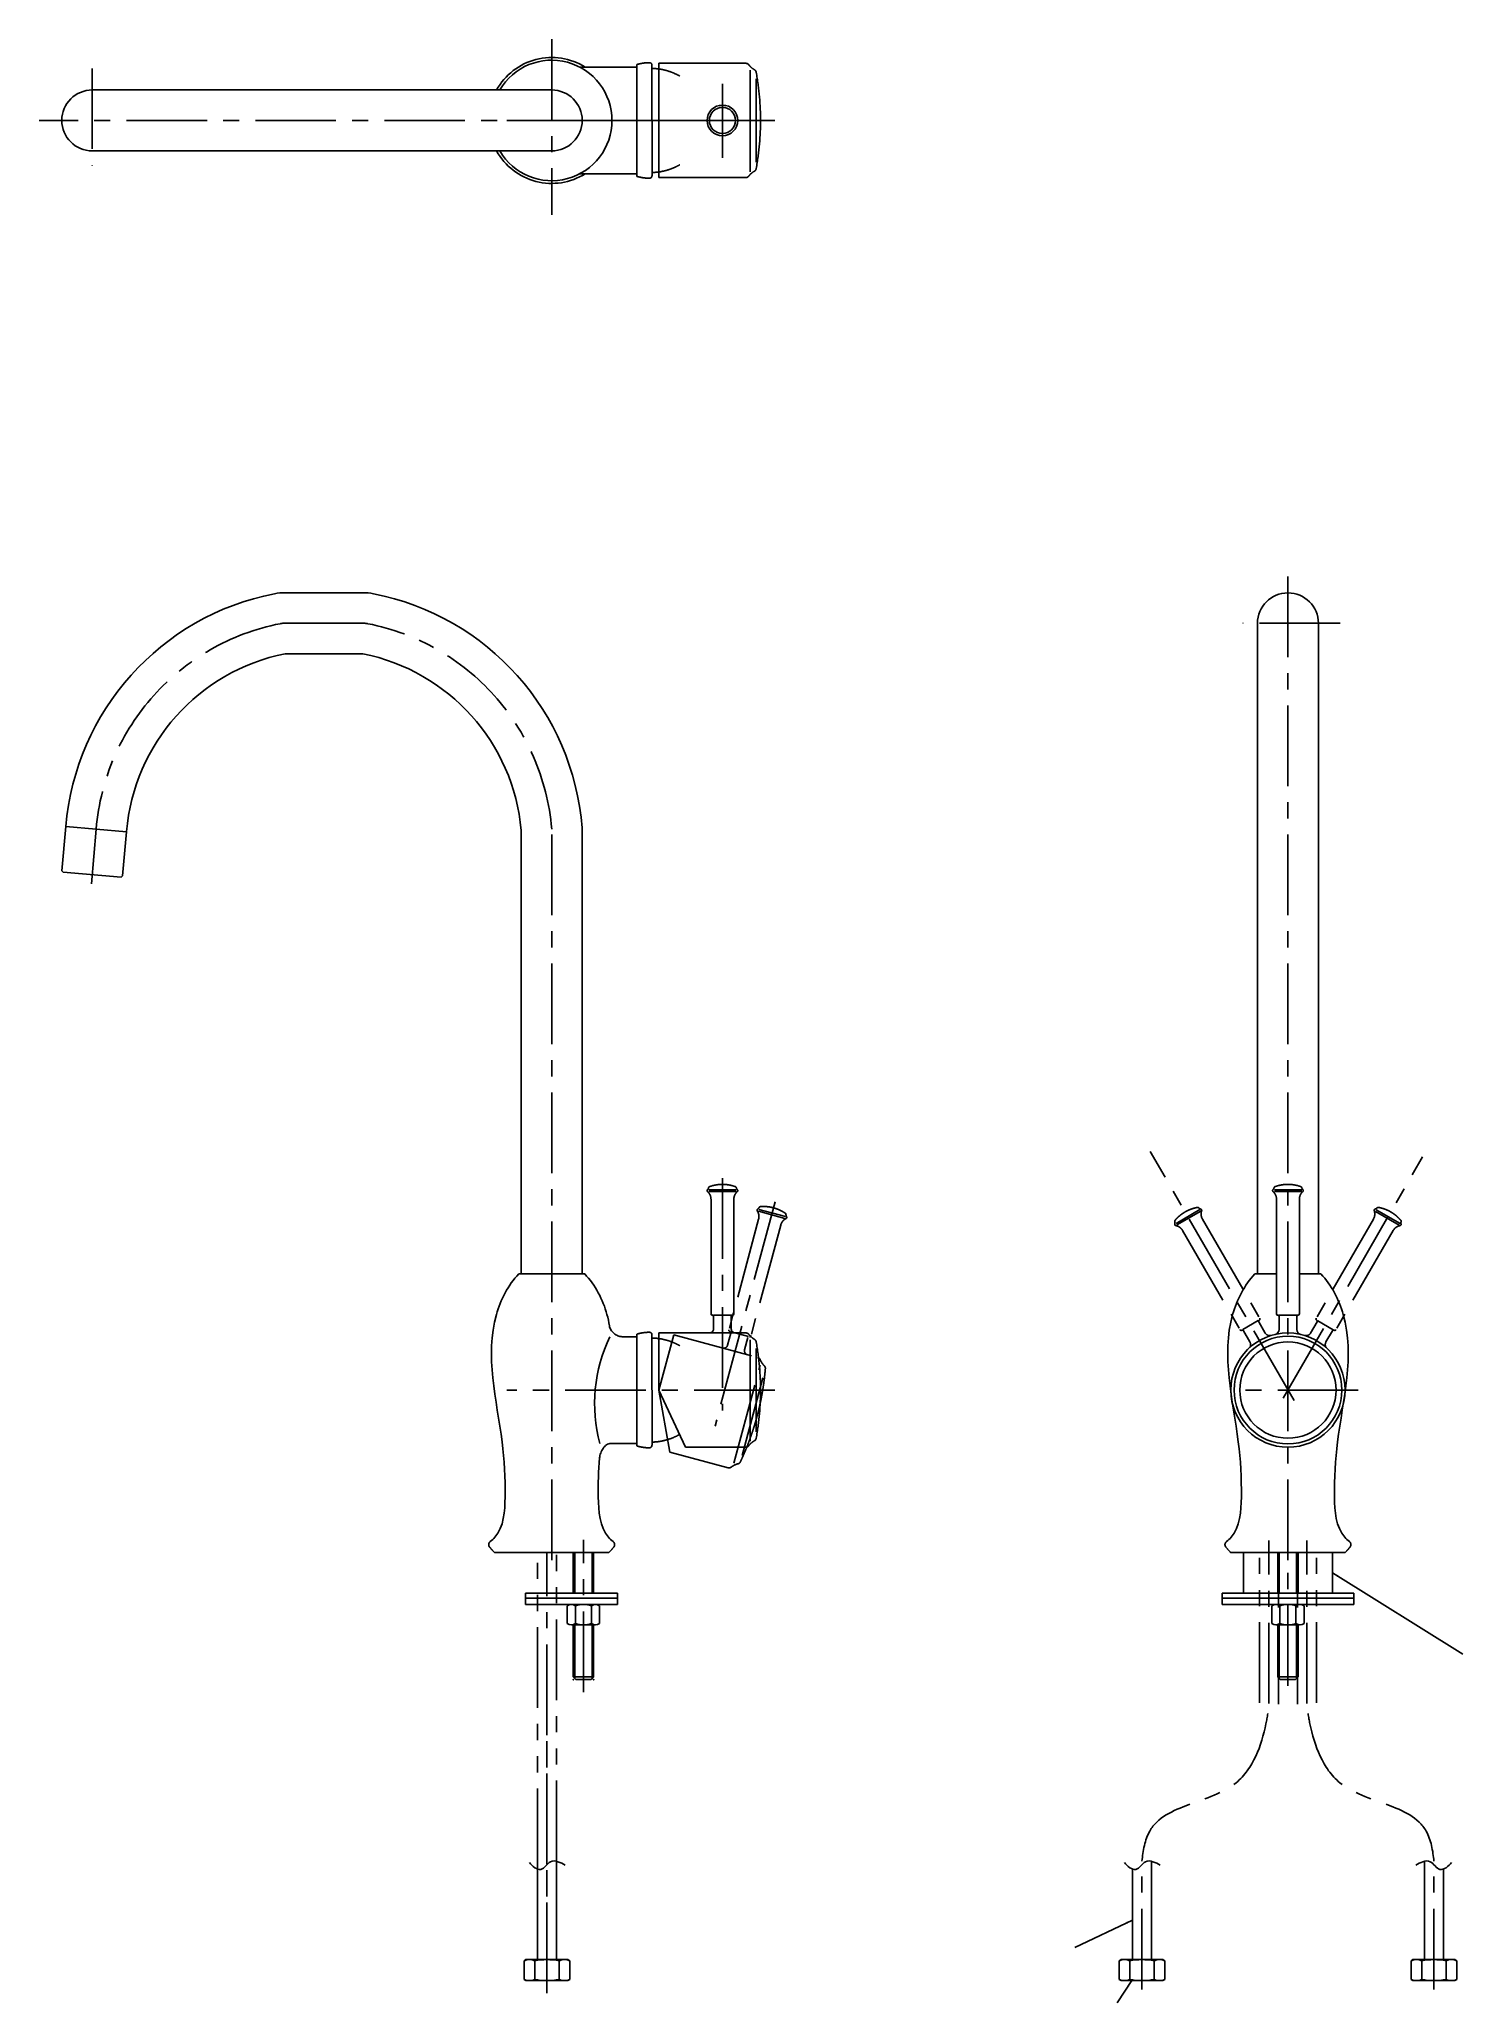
# Model space of a CAD drawing. Header units: millimetres. Extents: x -202 to 359, y -177 to 596.
import ezdxf

# ---------------------------------------------------------------- set-up
doc = ezdxf.new("R2010")
doc.units = ezdxf.units.MM
doc.linetypes.add('CENTER', pattern=[50.8, 31.75, -6.35, 6.35, -6.35])
doc.linetypes.add('PHANTOM', pattern=[63.5, 31.75, -6.35, 6.35, -6.35, 6.35, -6.35])
doc.styles.get("Standard").update_dxf_attribs({"font": 'txt.shx', "bigfont": 'bigfont.shx'})
doc.dimstyles.new('ISO-25', dxfattribs={"dimtxt": 2.5, "dimasz": 2.5, "dimexe": 1.25, "dimexo": 0.625, "dimtad": 1, "dimtxsty": 'Standard', "dimcen": 2.5, "dimadec": 0, "dimazin": 0, "dimtfac": 1, "dimtmove": 0, "dimatfit": 3, "dimfxl": 1, "dimarcsym": 0})

msp = doc.modelspace()

# ---------------------------------------------------------------- linework, layer by layer
at = {"color": 7, "linetype": 'CENTER'}
for p, q in [((0, 595.969809), (0, 526.77896)), ((-180.979342, 584.510437), (-180.979342, 546.293543)), ((67.25, 578.439356), (67.25, 549.243548)), ((67.427809, 564), (-201.844064, 564)), ((87.84216, 564), (-17.706457, 564)), ((290, -2.9884), (290, 386.818368)), ((-105.024628, 366), (-74.385911, 366)), ((310.510437, 365.953646), (272.293543, 365.953646)), ((-179.414874, 284.880147), (-181.298009, 263.355809)), ((0, -2.9884), (0, 284.929697)), ((292.400966, 59.841405), (235.741947, 157.977705)), ((288.133139, 60.766502), (343.045863, 155.878131)), ((67.25, 147.482791), (67.25, 56.000983)), ((88.005082, 138.167707), (64.327848, 49.803066)), ((87.84216, 64), (-17.706457, 64)), ((317.724695, 64), (272.293543, 64)), ((-1.875473, -169.529799), (-1.875473, 0)), ((12.5, -54.926194), (12.5, 5)), ((272.5, -15.966456), (272.5, 0)), ((282.5, -59.466375), (282.5, 4.700435)), ((282.5, -2.9884), (282.5, 3.611313)), ((290, -52.485224), (290, 5)), ((297.5, -59.466375), (297.5, 4.700435)), ((307.5, -15.966456), (307.5, 0)), ((-1.875473, -173.582616), (-1.875473, -45.771725)), ((232.5, -172.019835), (232.5, -121.581225)), ((347.5, -172.019835), (347.5, -121.581225))]:
    msp.add_line(p, q, dxfattribs=at)
at = {"color": 7, "linetype": 'CONTINUOUS'}
for p, q in [((33.5, 585), (11.062346, 585)), ((33.5, 542), (33.5, 586)), ((39.5, 585.750011), (39.511016, 542.250003)), ((39.5, 585.75), (39.5, 582.5)), ((42.25, 586.5), (76.506756, 586.5)), ((42.25, 541.5), (42.25, 586.5)), ((78.240983, 543.825212), (78.240983, 583.765646)), ((80.555924, 547.550922), (80.555924, 580.402087)), ((0, 576), (-180.979342, 576)), ((0, 552), (-180.979342, 552)), ((33.5, 543), (11.062346, 543)), ((42.25, 541.5), (76.454167, 541.5)), ((-105.024628, 378), (-74.385911, 378)), ((278, 109.73), (278, 365.953646)), ((302, 109.73), (302, 365.953646)), ((-104.63314, 354), (-74.777398, 354)), ((-191.385533, 285.977373), (-192.910759, 268.543966)), ((-167.47686, 283.885636), (-191.385533, 285.977373)), ((-167.47686, 283.885636), (-169.002086, 266.452228)), ((-12, 109.73), (-12, 284.413413)), ((12, 109.73), (12, 285.412514)), ((-192.910759, 268.543966), (-192.456239, 268.002291)), ((-169.543761, 265.997709), (-192.456239, 268.002291)), ((-169.002086, 266.452228), (-169.543761, 265.997709)), ((61.905489, 142.885125), (72.697625, 142.885125)), ((61.905489, 142.167061), (72.697625, 142.167061)), ((284.655489, 142.885125), (295.447625, 142.885125)), ((284.655489, 142.167061), (295.447625, 142.167061)), ((62.75, 139.152603), (62.75, 94.015603)), ((71.75, 139.152603), (71.75, 94.015603)), ((285.5, 139.152603), (285.5, 94.015603)), ((294.5, 139.152603), (294.5, 94.015603)), ((-13, 109.73), (13, 109.73)), ((277, 109.73), (285.5, 109.73)), ((294.5, 109.73), (303, 109.73)), ((63.75, 93.015603), (63.75, 87.999992)), ((63.770183, 93.515603), (70.821406, 93.515603)), ((70.75, 93.015603), (70.75, 87.999992)), ((286.5, 93.015603), (286.5, 87.874673)), ((286.520183, 93.515603), (293.571406, 93.515603)), ((293.5, 93.015603), (293.5, 87.874673)), ((33.5, 42), (33.5, 86)), ((39.5, 85.750011), (39.511016, 42.250003)), ((39.5, 85.75), (39.5, 82.5)), ((42.25, 86.5), (76.506756, 86.5)), ((42.25, 64), (42.25, 86.5)), ((33.5, 85), (27.731072, 85)), ((78.240983, 43.825212), (78.240983, 83.765646)), ((80.555924, 47.550922), (80.555924, 80.402087)), ((42.25, 64), (52.741922, 41.5)), ((33.5, 43), (23.317629, 43)), ((52.042461, 43), (52.741922, 41.5)), ((52.741922, 41.5), (76.454167, 41.5)), ((-22.5, 0), (22.5, 0)), ((8.5, -15.966456), (8.5, 0)), ((9.1, 0), (9.1, -15.966456)), ((15.9, 0), (15.9, -15.966456)), ((16.5, 0), (16.5, -15.966456)), ((267.5, 0), (312.5, 0)), ((286, -15.966456), (286, 0)), ((286.6, 0), (286.6, -15.966456)), ((293.4, 0), (293.4, -15.966456)), ((294, 0), (294, -15.966456)), ((-10.293383, -15.966456), (25.956617, -15.966456)), ((-10.293383, -20.466456), (-10.293383, -15.966456)), ((-10.293383, -17.966456), (25.956617, -17.966456)), ((-10.293383, -20.466456), (25.956617, -20.466456)), ((6.149147, -20.957696), (6.149147, -27.975216)), ((7.588076, -20.466456), (17.411924, -20.466456)), ((9.324574, -20.957696), (9.324574, -27.975216)), ((15.675426, -20.957696), (15.675426, -27.975216)), ((18.850853, -20.957696), (18.850853, -27.975216)), ((25.956617, -17.966456), (25.956617, -15.966456)), ((25.956617, -20.466456), (25.956617, -17.966456)), ((264.043383, -15.966456), (315.956617, -15.966456)), ((264.043383, -17.966456), (264.043383, -15.966456)), ((264.043383, -17.966456), (315.956617, -17.966456)), ((264.043383, -20.466456), (264.043383, -17.966456)), ((264.043383, -20.466456), (315.956617, -20.466456)), ((283.649147, -20.957696), (283.649147, -27.975216)), ((285.088076, -20.466456), (294.911924, -20.466456)), ((286.824574, -20.957696), (286.824574, -27.975216)), ((293.175426, -20.957696), (293.175426, -27.975216)), ((296.350853, -20.957696), (296.350853, -27.975216)), ((315.956617, -17.966456), (315.956617, -15.966456)), ((315.956617, -20.466456), (315.956617, -17.966456)), ((7.885644, -28.466456), (17.114356, -28.466456)), ((8.5, -49), (8.5, -28.466456)), ((9.1, -28.466456), (9.1, -49.6)), ((15.9, -28.466456), (15.9, -49.6)), ((16.5, -28.466456), (16.5, -49)), ((285.385644, -28.466456), (294.614356, -28.466456)), ((286, -49), (286, -28.466456)), ((286.6, -28.466456), (286.6, -49.6)), ((293.4, -28.466456), (293.4, -49.6)), ((294, -28.466456), (294, -49)), ((9.5, -50), (8.5, -49)), ((8.5, -49), (16.5, -49)), ((9.5, -50), (15.5, -50)), ((15.5, -50), (16.5, -49)), ((286, -49), (294, -49)), ((287, -50), (286, -49)), ((287, -50), (293, -50)), ((293, -50), (294, -49)), ((1.874527, -160.329583), (1.874527, -121.581225)), ((236.25, -160.329583), (236.25, -121.581225)), ((343.75, -160.329583), (343.75, -121.581225)), ((-5.625473, -160.329583), (-5.625473, -124.665245)), ((228.75, -160.329583), (228.75, -124.665245)), ((351.25, -160.329583), (351.25, -124.665245)), ((-10.125473, -160.329583), (-10.875473, -160.762595)), ((-10.875473, -160.762595), (-10.875473, -168.14657)), ((-10.125473, -160.329583), (6.374527, -160.329583)), ((-6.638613, -160.762595), (-6.638613, -168.14657)), ((2.887666, -160.762595), (2.887666, -168.14657)), ((6.374527, -160.329583), (7.124527, -160.762595)), ((7.124527, -160.762595), (7.124527, -168.14657)), ((224.25, -160.329583), (223.5, -160.762595)), ((223.5, -160.762595), (223.5, -168.14657)), ((224.25, -160.329583), (240.75, -160.329583)), ((227.73686, -160.762595), (227.73686, -168.14657)), ((237.26314, -160.762595), (237.26314, -168.14657)), ((240.75, -160.329583), (241.5, -160.762595)), ((241.5, -160.762595), (241.5, -168.14657)), ((339.25, -160.329583), (338.5, -160.762595)), ((338.5, -160.762595), (338.5, -168.14657)), ((355.75, -160.329583), (339.25, -160.329583)), ((342.73686, -160.762595), (342.73686, -168.14657)), ((352.26314, -160.762595), (352.26314, -168.14657)), ((355.75, -160.329583), (356.5, -160.762595)), ((356.5, -160.762595), (356.5, -168.14657)), ((-10.125473, -168.579583), (-10.875473, -168.14657)), ((-10.125473, -168.579583), (6.374527, -168.579583)), ((6.374527, -168.579583), (7.124527, -168.14657)), ((224.25, -168.579583), (223.5, -168.14657)), ((224.25, -168.579583), (240.75, -168.579583)), ((240.75, -168.579583), (241.5, -168.14657)), ((339.25, -168.579583), (338.5, -168.14657)), ((355.75, -168.579583), (339.25, -168.579583)), ((355.75, -168.579583), (356.5, -168.14657))]:
    msp.add_line(p, q, dxfattribs=at)
at = {"color": 7, "linetype": 'PHANTOM'}
for p, q in [((81.466869, 134.416368), (91.891271, 131.623158)), ((81.652717, 135.109964), (92.07712, 132.316754)), ((245.928955, 129.644266), (255.275219, 135.040334)), ((246.287987, 129.022405), (255.634251, 134.418473)), ((324.455048, 134.366916), (333.801312, 128.970849)), ((324.81408, 134.988778), (334.160344, 129.59271)), ((81.502404, 131.286049), (69.820089, 87.687055)), ((90.195737, 128.956678), (78.513422, 85.357684)), ((248.526584, 126.834063), (271.095084, 87.744274)), ((256.320813, 131.334063), (278.889313, 92.244274)), ((323.679187, 131.334063), (301.110687, 92.244274)), ((331.473416, 126.834063), (308.904916, 87.744274)), ((42.25, 64), (48.073429, 85.733331)), ((48.073429, 85.733331), (81.162914, 76.86703)), ((70.527196, 86.462311), (69.22906, 81.617602)), ((70.676101, 86.94005), (77.487059, 85.115059)), ((272.228589, 87.821353), (278.335127, 91.346965)), ((272.46111, 87.378249), (275.031575, 82.926073)), ((278.523288, 90.878249), (281.093753, 86.426073)), ((301.476712, 90.878249), (298.906247, 86.426073)), ((301.744192, 91.30117), (307.85073, 87.775559)), ((307.53889, 87.378249), (304.968425, 82.926073)), ((77.288677, 84.650577), (75.990541, 79.80587)), ((71.793001, 35.197499), (82.130346, 73.776996)), ((74.993346, 38.197108), (83.495853, 69.928897)), ((42.25, 64), (46.56099, 39.55116)), ((46.56099, 39.55116), (69.46526, 33.413979)), ((-5.625473, -124.665245), (-5.625473, 0)), ((1.874527, -121.581225), (1.874527, 0)), ((278.75, -59.206285), (278.75, 0)), ((286.25, -59.726464), (286.25, 0)), ((293.75, -59.726464), (293.75, 0)), ((301.25, -59.206285), (301.25, 0))]:
    msp.add_line(p, q, dxfattribs=at)
at = {"color": 7, "linetype": 'CONTINUOUS'}
for centre, radius, start, end in [((0, 564), 24.800209, 57.861759, 151.061734), ((0, 564), 23.735533, -149.630723, 149.630723), ((-180.979342, 564), 12, 89.999997, 269.999992), ((0, 564), 12, -89.999997, 89.999997), ((67.25, 564), 6.042119, 0, 359.99999), ((67.25, 564), 5.145562, 0, 359.99999), ((0, 564), 24.800209, -151.061734, -57.861759), ((-89.705269, 277.464849), 102.015328, 101.037723, 175.243071), ((-105.024628, 356), 22, 89.999997, 101.037723), ((-74.385911, 356), 22, 78.962272, 89.999997), ((-89.705269, 277.464849), 102.015328, 4.468246, 78.962272), ((290, 365.953646), 12, 0, 179.999995), ((-89.705269, 277.464849), 78.015328, 101.325333, 175.243071), ((-104.63314, 352), 2, 89.999997, 101.325333), ((-74.777398, 352), 2, 78.674662, 89.999997), ((-89.705269, 277.464849), 78.015328, 5.109915, 78.674662), ((63.25, 94.015603), 0.5, -179.99999, -89.99999), ((63.25, 93.015603), 0.5, 0, 90), ((71.25, 93.015603), 0.5, 90, 180), ((71.25, 94.015603), 0.5, -90, 0), ((286, 94.015603), 0.5, -179.99999, -89.99999), ((286, 93.015603), 0.5, 0, 90), ((294, 93.015603), 0.5, 90, 180), ((294, 94.015603), 0.5, -90, 0), ((62.250022, 87.999998), 1.500002, -90.000845, -0.000242), ((72.249978, 87.999998), 1.500002, -179.999778, -89.99916), ((290, 64), 22.5, 0, 359.99999), ((290, 64), 21.215792, 0, 359.99999), ((284.5, 87.874673), 2, -77.02712, 0), ((295.5, 87.874673), 2, -179.999995, -102.972875), ((76.91633, 58.7623), 60, 154.068577, 195.230622), ((290, 64), 18.964769, 0, 359.99999), ((7.73686, -23.255329), 2.79284, 55.354708, 124.645292), ((12.5, -30.975216), 10.50876, 72.412046, 107.587952), ((17.26314, -23.255329), 2.79284, 55.354708, 124.645292), ((285.23686, -23.255329), 2.79284, 55.354708, 124.645292), ((290, -30.975216), 10.50876, 72.412046, 107.587952), ((294.76314, -23.255329), 2.79284, 55.354708, 124.645292), ((7.73686, -25.677582), 2.79284, -124.645292, -55.354708), ((12.5, -17.957696), 10.50876, -107.587954, -72.412028), ((17.26314, -25.677582), 2.79284, -124.645292, -55.354708), ((285.23686, -25.677582), 2.79284, -124.645292, -55.354708), ((290, -17.957696), 10.50876, -107.587954, -72.412028), ((294.76314, -25.677582), 2.79284, -124.645292, -55.354708), ((-8.757043, -165.728092), 5.398509, 66.895446, 113.104549), ((-1.875473, -186.743357), 26.413775, 79.61114, 100.388855), ((5.006096, -165.728092), 5.398509, 66.895446, 113.104549), ((225.61843, -165.728092), 5.398509, 66.895446, 113.104549), ((232.5, -186.743357), 26.413775, 79.61114, 100.388855), ((239.38157, -165.728092), 5.398509, 66.895446, 113.104549), ((340.61843, -165.728092), 5.398509, 66.895446, 113.104549), ((347.5, -186.743357), 26.413775, 79.61114, 100.388855), ((354.38157, -165.728092), 5.398509, 66.895446, 113.104549), ((-8.757043, -163.181073), 5.398509, -113.104549, -66.895446), ((-1.875473, -142.165808), 26.413775, -100.388855, -79.61114), ((5.006096, -163.181073), 5.398509, -113.104549, -66.895446), ((225.61843, -163.181073), 5.398509, -113.104549, -66.895446), ((232.5, -142.165808), 26.413775, -100.388855, -79.61114), ((239.38157, -163.181073), 5.398509, -113.104549, -66.895446), ((340.61843, -163.181073), 5.398509, -113.104549, -66.895446), ((347.5, -142.165808), 26.413775, -100.388855, -79.61114), ((354.38157, -163.181073), 5.398509, -113.104549, -66.895446)]:
    msp.add_arc(centre, radius, start, end, dxfattribs=at)
at = {"color": 7, "linetype": 'CENTER'}
for centre, radius, start, end in [((-89.705269, 277.464849), 90.015328, 101.037723, 175.243071), ((-105.024628, 356), 10, 89.999997, 101.037723), ((-74.385911, 356), 10, 78.962272, 89.999997), ((-89.705269, 277.464849), 90.015328, 4.756924, 78.962272), ((271.528097, 87.994274), 0.5, -149.999991, -59.999991), ((272.028097, 87.128249), 0.5, 29.999999, 119.999999), ((278.9563, 91.128249), 0.5, 119.999999, 209.999999), ((278.4563, 91.994274), 0.5, -60.000001, 29.999999)]:
    msp.add_arc(centre, radius, start, end, dxfattribs=at)
at = {"color": 7, "linetype": 'PHANTOM'}
for centre, radius, start, end in [((282.825803, 87.426073), 2, -149.999996, -72.972876), ((297.174197, 87.426073), 2, -107.027119, -29.999999), ((67.780194, 82.005831), 1.500002, -105.000844, -15.000242), ((77.43941, 79.417652), 1.500002, 165.000213, 255.000831), ((273.299524, 81.926073), 2, -47.027121, 29.999999), ((306.700476, 81.926073), 2, 149.999996, 227.027116)]:
    msp.add_arc(centre, radius, start, end, dxfattribs=at)
at = {"color": 7, "linetype": 'CONTINUOUS'}
for points, start_tangent, end_tangent in [([(38.500077, 586.75), (38.421064, 586.749823), (38.342025, 586.749279), (38.262965, 586.748368), (38.183885, 586.747089), (38.104787, 586.745443), (38.025675, 586.743429), (37.946551, 586.741047), (37.867417, 586.738296), (37.788276, 586.735176), (37.709131, 586.731687), (37.629984, 586.72783), (37.550838, 586.723603), (37.471695, 586.719007), (37.392559, 586.714042), (37.31343, 586.708707), (37.234313, 586.703003), (37.15521, 586.696929), (37.076122, 586.690486), (36.997054, 586.683674), (36.918007, 586.676492), (36.838984, 586.668941), (36.759988, 586.66102), (36.681021, 586.652731), (36.602085, 586.644073), (36.523184, 586.635046), (36.44432, 586.62565), (36.365496, 586.615887), (36.286713, 586.605755), (36.207975, 586.595256), (36.129285, 586.584389), (36.050644, 586.573155), (35.972056, 586.561554), (35.893523, 586.549587), (35.815047, 586.537254), (35.736631, 586.524555), (35.658278, 586.511491), (35.57999, 586.498063), (35.50177, 586.48427), (35.42362, 586.470114), (35.345543, 586.455594), (35.267541, 586.440712), (35.189617, 586.425468), (35.111773, 586.409863), (35.034013, 586.393897), (34.956337, 586.377571), (34.87875, 586.360885), (34.801253, 586.343841), (34.723848, 586.326439), (34.646539, 586.30868), (34.569328, 586.290564), (34.492217, 586.272092), (34.415209, 586.253266), (34.338306, 586.234086), (34.261511, 586.214552), (34.184825, 586.194667), (34.108252, 586.17443), (34.031794, 586.153842), (33.955453, 586.132905), (33.879231, 586.11162), (33.803132, 586.089987), (33.727156, 586.068007), (33.651308, 586.045682), (33.575588, 586.023013), (33.5, 586)], (-1, 0.000077), (-0.955969, -0.293468)), ([(39.5, 585.75), (39.499939, 585.761073), (39.499754, 585.772195), (39.499443, 585.783364), (39.499006, 585.794578), (39.49844, 585.805836), (39.497744, 585.817136), (39.496916, 585.828474), (39.495955, 585.839851), (39.49486, 585.851263), (39.493628, 585.862708), (39.492259, 585.874184), (39.490751, 585.88569), (39.489103, 585.897222), (39.487314, 585.908779), (39.485382, 585.920357), (39.483307, 585.931956), (39.481086, 585.943571), (39.47872, 585.955201), (39.476206, 585.966844), (39.473545, 585.978496), (39.470735, 585.990155), (39.467775, 586.001818), (39.464664, 586.013483), (39.461402, 586.025147), (39.457989, 586.036807), (39.454422, 586.04846), (39.450703, 586.060104), (39.44683, 586.071735), (39.442803, 586.083351), (39.438621, 586.094949), (39.434285, 586.106526), (39.429795, 586.118079), (39.425149, 586.129605), (39.420348, 586.141101), (39.415392, 586.152563), (39.410281, 586.16399), (39.405016, 586.175378), (39.399596, 586.186723), (39.394022, 586.198023), (39.388294, 586.209275), (39.382413, 586.220476), (39.376379, 586.231622), (39.370193, 586.242711), (39.363856, 586.253739), (39.357368, 586.264704), (39.350731, 586.275602), (39.343944, 586.286431), (39.337011, 586.297187), (39.32993, 586.307867), (39.322704, 586.31847), (39.315334, 586.32899), (39.307822, 586.339427), (39.300168, 586.349776), (39.292374, 586.360035), (39.284442, 586.370202), (39.276374, 586.380273), (39.268171, 586.390245), (39.259835, 586.400116), (39.251367, 586.409884), (39.242771, 586.419546), (39.234047, 586.429099), (39.225198, 586.43854), (39.216227, 586.447868), (39.207134, 586.457079), (39.197923, 586.466173), (39.188596, 586.475145), (39.179155, 586.483995), (39.169603, 586.492719), (39.159942, 586.501316), (39.150175, 586.509784), (39.140304, 586.518121), (39.130332, 586.526325), (39.120262, 586.534394), (39.110096, 586.542327), (39.099838, 586.550122), (39.089489, 586.557776), (39.079053, 586.56529), (39.068533, 586.57266), (39.057932, 586.579887), (39.047251, 586.586968), (39.036496, 586.593903), (39.025668, 586.60069), (39.01477, 586.607328), (39.003806, 586.613817), (38.992778, 586.620155), (38.981689, 586.626342), (38.970544, 586.632377), (38.959344, 586.638259), (38.948092, 586.643987), (38.936792, 586.649562), (38.925447, 586.654983), (38.91406, 586.660249), (38.902634, 586.665361), (38.891172, 586.670318), (38.879676, 586.675119), (38.868151, 586.679766), (38.856598, 586.684258), (38.845022, 586.688595), (38.833424, 586.692777), (38.821808, 586.696805), (38.810177, 586.700679), (38.798534, 586.704399), (38.786881, 586.707966), (38.775221, 586.711381), (38.763557, 586.714644), (38.751893, 586.717755), (38.74023, 586.720716), (38.728571, 586.723527), (38.716919, 586.72619), (38.705277, 586.728704), (38.693647, 586.731071), (38.682031, 586.733293), (38.670433, 586.735369), (38.658855, 586.737302), (38.647298, 586.739092), (38.635766, 586.740741), (38.624261, 586.74225), (38.612785, 586.743619), (38.60134, 586.744852), (38.589928, 586.745948), (38.578551, 586.74691), (38.567213, 586.747739), (38.555913, 586.748436), (38.544656, 586.749002), (38.533441, 586.749441), (38.522272, 586.749752), (38.51115, 586.749938), (38.500077, 586.75)], (0, 1), (-1, 0.000077)), ([(50.5, 581.421245), (50.189236, 581.597564), (49.875191, 581.769345), (49.557963, 581.9365), (49.237654, 582.098946), (48.914369, 582.256599), (48.588213, 582.409381), (48.259298, 582.557217), (47.927735, 582.700033), (47.59364, 582.837762), (47.25713, 582.970337), (46.918323, 583.097697), (46.577343, 583.219784), (46.234311, 583.336543), (45.889353, 583.447923), (45.542597, 583.553879), (45.19417, 583.654368), (44.844202, 583.749351), (44.492824, 583.838793), (44.140167, 583.922666), (43.786365, 584.000942), (43.43155, 584.073599), (43.075855, 584.140621), (42.719416, 584.201993), (42.362366, 584.257707), (42.004839, 584.307757), (41.64697, 584.352144), (41.288892, 584.390869), (40.930738, 584.423942), (40.57264, 584.451374), (40.214731, 584.47318), (39.857141, 584.489381), (39.5, 584.5)], (-0.8659, 0.500217), (-0.999759, 0.021956)), ([(76.454167, 586.5), (76.496189, 586.499411), (76.53844, 586.497631), (76.58087, 586.494639), (76.62343, 586.490419), (76.666066, 586.484957), (76.708726, 586.478242), (76.751356, 586.470265), (76.7939, 586.461021), (76.836302, 586.450508), (76.878507, 586.438727), (76.920457, 586.425684), (76.962096, 586.411385), (77.00337, 586.395843), (77.044221, 586.379071), (77.084595, 586.361088), (77.12444, 586.341915), (77.163701, 586.321575), (77.20233, 586.300097), (77.240277, 586.27751), (77.277494, 586.253847), (77.313937, 586.229145), (77.349563, 586.20344), (77.384331, 586.176773), (77.418206, 586.149186), (77.451151, 586.120725), (77.483134, 586.091433), (77.514127, 586.06136), (77.544104, 586.030552), (77.573041, 585.99906), (77.600919, 585.966934), (77.62772, 585.934223), (77.653432, 585.90098)], (1, 0), (0.600653, -0.79951)), ([(79.815612, 584.005963), (79.659985, 584.096242), (79.506373, 584.190717), (79.354946, 584.28932), (79.205866, 584.391973), (79.059295, 584.498592), (78.915391, 584.609083), (78.774304, 584.723345), (78.636182, 584.841267), (78.501166, 584.962733), (78.36939, 585.087618), (78.240983, 585.215792), (78.116065, 585.347116), (77.994749, 585.481447), (77.877142, 585.618638), (77.763339, 585.758534), (77.653432, 585.90098)], (-0.87137, 0.490627), (-0.600653, 0.79951)), ([(79.815612, 584.005963), (79.850236, 583.985854), (79.884501, 583.964708), (79.918362, 583.942532), (79.951774, 583.919333), (79.984694, 583.895125), (80.017076, 583.869922), (80.048876, 583.843741), (80.080052, 583.816602), (80.110561, 583.788526), (80.140363, 583.759538), (80.169415, 583.729665), (80.197681, 583.698936), (80.225123, 583.667382), (80.251705, 583.635038), (80.277393, 583.601938), (80.302157, 583.568121), (80.325966, 583.533625), (80.348793, 583.49849), (80.370613, 583.46276), (80.391404, 583.426478), (80.411146, 583.389688), (80.429821, 583.352436), (80.447414, 583.314768), (80.463913, 583.27673), (80.479308, 583.23837), (80.493593, 583.199735), (80.506763, 583.160873), (80.518817, 583.121829), (80.529755, 583.082651), (80.539582, 583.043385), (80.548302, 583.004076), (80.555924, 582.964769)], (0.87137, -0.490627), (0.177241, -0.984168)), ([(80.555924, 582.964769), (80.760373, 581.792165), (80.951846, 580.616848), (81.130292, 579.439035), (81.295663, 578.258942), (81.447917, 577.076787), (81.587019, 575.892789), (81.712935, 574.707167), (81.825639, 573.520141), (81.925109, 572.331934), (82.011327, 571.142766), (82.08428, 569.952858), (82.143963, 568.762434), (82.190371, 567.571714), (82.223507, 566.380921), (82.243379, 565.190276), (82.25, 564)], (0.177241, -0.984168), (0, -1)), ([(80.555924, 545.035231), (80.760373, 546.207835), (80.951846, 547.383152), (81.130292, 548.560965), (81.295663, 549.741058), (81.447917, 550.923213), (81.587019, 552.107211), (81.712935, 553.292833), (81.825639, 554.479859), (81.925109, 555.668066), (82.011327, 556.857234), (82.08428, 558.047142), (82.143963, 559.237566), (82.190371, 560.428286), (82.223507, 561.619079), (82.243379, 562.809724), (82.25, 564)], (0.177241, 0.984168), (0, 1)), ([(38.500077, 541.25), (38.421064, 541.250177), (38.342025, 541.250721), (38.262965, 541.251632), (38.183885, 541.252911), (38.104787, 541.254557), (38.025675, 541.256571), (37.946551, 541.258953), (37.867417, 541.261704), (37.788276, 541.264824), (37.709131, 541.268313), (37.629984, 541.27217), (37.550838, 541.276397), (37.471695, 541.280993), (37.392559, 541.285958), (37.31343, 541.291293), (37.234313, 541.296997), (37.15521, 541.303071), (37.076122, 541.309514), (36.997054, 541.316326), (36.918007, 541.323508), (36.838984, 541.331059), (36.759988, 541.33898), (36.681021, 541.347269), (36.602085, 541.355927), (36.523184, 541.364954), (36.44432, 541.37435), (36.365496, 541.384113), (36.286713, 541.394245), (36.207975, 541.404744), (36.129285, 541.415611), (36.050644, 541.426845), (35.972056, 541.438446), (35.893523, 541.450413), (35.815047, 541.462746), (35.736631, 541.475445), (35.658278, 541.488509), (35.57999, 541.501937), (35.50177, 541.51573), (35.42362, 541.529886), (35.345543, 541.544406), (35.267541, 541.559288), (35.189617, 541.574532), (35.111773, 541.590137), (35.034013, 541.606103), (34.956337, 541.622429), (34.87875, 541.639115), (34.801253, 541.656159), (34.723848, 541.673561), (34.646539, 541.69132), (34.569328, 541.709436), (34.492217, 541.727908), (34.415209, 541.746734), (34.338306, 541.765914), (34.261511, 541.785448), (34.184825, 541.805333), (34.108252, 541.82557), (34.031794, 541.846158), (33.955453, 541.867095), (33.879231, 541.88838), (33.803132, 541.910013), (33.727156, 541.931993), (33.651308, 541.954318), (33.575588, 541.976987), (33.5, 542)], (-1, -0.000077), (-0.955969, 0.293468)), ([(39.5, 542.25), (39.499939, 542.238927), (39.499754, 542.227805), (39.499443, 542.216636), (39.499006, 542.205422), (39.49844, 542.194164), (39.497744, 542.182864), (39.496916, 542.171526), (39.495955, 542.160149), (39.49486, 542.148737), (39.493628, 542.137292), (39.492259, 542.125816), (39.490751, 542.11431), (39.489103, 542.102778), (39.487314, 542.091221), (39.485382, 542.079643), (39.483307, 542.068044), (39.481086, 542.056429), (39.47872, 542.044799), (39.476206, 542.033156), (39.473545, 542.021504), (39.470735, 542.009845), (39.467775, 541.998182), (39.464664, 541.986517), (39.461402, 541.974853), (39.457989, 541.963193), (39.454422, 541.95154), (39.450703, 541.939896), (39.44683, 541.928265), (39.442803, 541.916649), (39.438621, 541.905051), (39.434285, 541.893474), (39.429795, 541.881921), (39.425149, 541.870395), (39.420348, 541.858899), (39.415392, 541.847437), (39.410281, 541.83601), (39.405016, 541.824622), (39.399596, 541.813277), (39.394022, 541.801977), (39.388294, 541.790725), (39.382413, 541.779524), (39.376379, 541.768378), (39.370193, 541.757289), (39.363856, 541.746261), (39.357368, 541.735296), (39.350731, 541.724398), (39.343944, 541.713569), (39.337011, 541.702813), (39.32993, 541.692133), (39.322704, 541.68153), (39.315334, 541.67101), (39.307822, 541.660573), (39.300168, 541.650224), (39.292374, 541.639965), (39.284442, 541.629798), (39.276374, 541.619727), (39.268171, 541.609755), (39.259835, 541.599884), (39.251367, 541.590116), (39.242771, 541.580454), (39.234047, 541.570901), (39.225198, 541.56146), (39.216227, 541.552132), (39.207134, 541.542921), (39.197923, 541.533827), (39.188596, 541.524855), (39.179155, 541.516005), (39.169603, 541.507281), (39.159942, 541.498684), (39.150175, 541.490216), (39.140304, 541.481879), (39.130332, 541.473675), (39.120262, 541.465606), (39.110096, 541.457673), (39.099838, 541.449878), (39.089489, 541.442224), (39.079053, 541.43471), (39.068533, 541.42734), (39.057932, 541.420113), (39.047251, 541.413032), (39.036496, 541.406097), (39.025668, 541.39931), (39.01477, 541.392672), (39.003806, 541.386183), (38.992778, 541.379845), (38.981689, 541.373658), (38.970544, 541.367623), (38.959344, 541.361741), (38.948092, 541.356013), (38.936792, 541.350438), (38.925447, 541.345017), (38.91406, 541.339751), (38.902634, 541.334639), (38.891172, 541.329682), (38.879676, 541.324881), (38.868151, 541.320234), (38.856598, 541.315742), (38.845022, 541.311405), (38.833424, 541.307223), (38.821808, 541.303195), (38.810177, 541.299321), (38.798534, 541.295601), (38.786881, 541.292034), (38.775221, 541.288619), (38.763557, 541.285356), (38.751893, 541.282245), (38.74023, 541.279284), (38.728571, 541.276473), (38.716919, 541.27381), (38.705277, 541.271296), (38.693647, 541.268929), (38.682031, 541.266707), (38.670433, 541.264631), (38.658855, 541.262698), (38.647298, 541.260908), (38.635766, 541.259259), (38.624261, 541.25775), (38.612785, 541.256381), (38.60134, 541.255148), (38.589928, 541.254052), (38.578551, 541.25309), (38.567213, 541.252261), (38.555913, 541.251564), (38.544656, 541.250998), (38.533441, 541.250559), (38.522272, 541.250248), (38.51115, 541.250062), (38.500077, 541.25)], (0, -1), (-1, -0.000077)), ([(50.5, 546.578755), (50.189236, 546.402436), (49.875191, 546.230655), (49.557963, 546.0635), (49.237654, 545.901054), (48.914369, 545.743401), (48.588213, 545.590619), (48.259298, 545.442783), (47.927735, 545.299967), (47.59364, 545.162238), (47.25713, 545.029663), (46.918323, 544.902303), (46.577343, 544.780216), (46.234311, 544.663457), (45.889353, 544.552077), (45.542597, 544.446121), (45.19417, 544.345632), (44.844202, 544.250649), (44.492824, 544.161207), (44.140167, 544.077334), (43.786365, 543.999058), (43.43155, 543.926401), (43.075855, 543.859379), (42.719416, 543.798007), (42.362366, 543.742293), (42.004839, 543.692243), (41.64697, 543.647856), (41.288892, 543.609131), (40.930738, 543.576058), (40.57264, 543.548626), (40.214731, 543.52682), (39.857141, 543.510619), (39.5, 543.5)], (-0.8659, -0.500217), (-0.999759, -0.021956)), ([(76.454167, 541.5), (76.496189, 541.500589), (76.53844, 541.502369), (76.58087, 541.505361), (76.62343, 541.509581), (76.666066, 541.515043), (76.708726, 541.521758), (76.751356, 541.529735), (76.7939, 541.538979), (76.836302, 541.549492), (76.878507, 541.561273), (76.920457, 541.574316), (76.962096, 541.588615), (77.00337, 541.604157), (77.044221, 541.620929), (77.084595, 541.638912), (77.12444, 541.658085), (77.163701, 541.678425), (77.20233, 541.699903), (77.240277, 541.72249), (77.277494, 541.746153), (77.313937, 541.770855), (77.349563, 541.79656), (77.384331, 541.823227), (77.418206, 541.850814), (77.451151, 541.879275), (77.483134, 541.908567), (77.514127, 541.93864), (77.544104, 541.969448), (77.573041, 542.00094), (77.600919, 542.033066), (77.62772, 542.065777), (77.653432, 542.09902)], (1, 0), (0.600653, 0.79951)), ([(79.815612, 543.994037), (79.659985, 543.903758), (79.506373, 543.809283), (79.354946, 543.71068), (79.205866, 543.608027), (79.059295, 543.501408), (78.915391, 543.390917), (78.774304, 543.276655), (78.636182, 543.158733), (78.501166, 543.037267), (78.36939, 542.912382), (78.240983, 542.784208), (78.116065, 542.652884), (77.994749, 542.518553), (77.877142, 542.381362), (77.763339, 542.241466), (77.653432, 542.09902)], (-0.87137, -0.490627), (-0.600653, -0.79951)), ([(79.815612, 543.994037), (79.850236, 544.014146), (79.884501, 544.035292), (79.918362, 544.057468), (79.951774, 544.080667), (79.984694, 544.104875), (80.017076, 544.130078), (80.048876, 544.156259), (80.080052, 544.183398), (80.110561, 544.211474), (80.140363, 544.240462), (80.169415, 544.270335), (80.197681, 544.301064), (80.225123, 544.332618), (80.251705, 544.364962), (80.277393, 544.398062), (80.302157, 544.431879), (80.325966, 544.466375), (80.348793, 544.50151), (80.370613, 544.53724), (80.391404, 544.573522), (80.411146, 544.610312), (80.429821, 544.647564), (80.447414, 544.685232), (80.463913, 544.72327), (80.479308, 544.76163), (80.493593, 544.800265), (80.506763, 544.839127), (80.518817, 544.878171), (80.529755, 544.917349), (80.539582, 544.956615), (80.548302, 544.995924), (80.555924, 545.035231)], (0.87137, 0.490627), (0.177241, 0.984168)), ([(61.342409, 142.885125), (61.327313, 142.868202), (61.312744, 142.850282), (61.298786, 142.831379), (61.285525, 142.811515), (61.273045, 142.79072), (61.261431, 142.769033), (61.250767, 142.746505), (61.24113, 142.723192), (61.232597, 142.699164), (61.225237, 142.674498), (61.21911, 142.649277), (61.214272, 142.623595), (61.210767, 142.59755), (61.208629, 142.571247), (61.207882, 142.544794), (61.208537, 142.518301), (61.210595, 142.49188), (61.214045, 142.465642), (61.218862, 142.439696), (61.225012, 142.414146), (61.232452, 142.389094), (61.241126, 142.364632), (61.250971, 142.340847), (61.261917, 142.317818), (61.273887, 142.295614), (61.2868, 142.274294), (61.300571, 142.253909), (61.315112, 142.234499), (61.330336, 142.216096), (61.346154, 142.19872), (61.362479, 142.182385), (61.379228, 142.167095)], (-0.682438, -0.730944), (0.753623, -0.657307)), ([(61.342409, 142.885125), (61.38402, 142.931102), (61.424321, 142.978511), (61.463239, 143.027296), (61.500706, 143.077395), (61.536657, 143.128744), (61.571031, 143.181272), (61.60377, 143.234907), (61.634824, 143.289571), (61.664144, 143.345184), (61.691689, 143.401664), (61.717421, 143.458923), (61.741309, 143.516876), (61.763328, 143.575433), (61.783457, 143.634503), (61.801683, 143.693998), (61.817997, 143.753824)], (0.682438, 0.730944), (0.248088, 0.968738)), ([(62.75, 139.152603), (62.748654, 139.256361), (62.744589, 139.360599), (62.737766, 139.465212), (62.728153, 139.570093), (62.715723, 139.675134), (62.700455, 139.780223), (62.682332, 139.885246), (62.661345, 139.990088), (62.63749, 140.094634), (62.610769, 140.198767), (62.581193, 140.302369), (62.548775, 140.405324), (62.513537, 140.507516), (62.475508, 140.608828), (62.434721, 140.709148), (62.391216, 140.808364), (62.345041, 140.906364), (62.296247, 141.003043), (62.244893, 141.098297), (62.191041, 141.192024), (62.13476, 141.284128), (62.076124, 141.374516), (62.015211, 141.4631), (61.952103, 141.549797), (61.886886, 141.634527), (61.81965, 141.717217), (61.750489, 141.797799), (61.679498, 141.876211), (61.606776, 141.952394), (61.532422, 142.026299), (61.456538, 142.097879), (61.379228, 142.167095)], (0, 1), (-0.753623, 0.657307)), ([(62.131757, 144.099773), (62.118065, 144.094574), (62.104438, 144.088937), (62.090897, 144.08286), (62.077463, 144.076344), (62.064157, 144.06939), (62.050998, 144.062001), (62.038008, 144.05418), (62.025208, 144.045934), (62.012617, 144.037268), (62.000257, 144.02819), (61.988147, 144.018711), (61.976306, 144.008839), (61.964754, 143.998587), (61.953508, 143.987968), (61.942585, 143.976995), (61.932003, 143.965684), (61.921775, 143.95405), (61.911918, 143.942112), (61.902444, 143.929885), (61.893366, 143.917389), (61.884693, 143.904644), (61.876438, 143.891669), (61.868607, 143.878484), (61.861208, 143.865109), (61.854247, 143.851567), (61.847728, 143.837878), (61.841655, 143.824062), (61.836029, 143.810141), (61.830851, 143.796137), (61.826122, 143.782069), (61.821838, 143.767958), (61.817997, 143.753824)], (-0.939985, -0.341216), (-0.248088, -0.968738)), ([(67.25, 145), (66.92493, 144.996477), (66.599475, 144.985887), (66.273864, 144.968205), (65.948329, 144.943415), (65.623101, 144.911512), (65.298415, 144.872502), (64.974503, 144.826399), (64.651596, 144.773229), (64.329926, 144.713027), (64.009722, 144.645839), (63.691211, 144.57172), (63.374616, 144.490735), (63.060159, 144.402959), (62.748056, 144.308477), (62.43852, 144.20738), (62.131757, 144.099773)], (-1, 0), (-0.939985, -0.341216)), ([(67.25, 145), (67.57507, 144.996477), (67.900525, 144.985887), (68.226136, 144.968205), (68.551671, 144.943415), (68.876899, 144.911512), (69.201585, 144.872502), (69.525497, 144.826399), (69.848404, 144.773229), (70.170074, 144.713027), (70.490278, 144.645839), (70.808789, 144.57172), (71.125384, 144.490735), (71.439841, 144.402959), (71.751944, 144.308477), (72.06148, 144.20738), (72.368243, 144.099773)], (1, 0), (0.939985, -0.341216)), ([(71.75, 139.152603), (71.751346, 139.256361), (71.755411, 139.360599), (71.762234, 139.465212), (71.771847, 139.570093), (71.784277, 139.675134), (71.799545, 139.780223), (71.817668, 139.885246), (71.838655, 139.990088), (71.86251, 140.094634), (71.889231, 140.198767), (71.918807, 140.302369), (71.951225, 140.405324), (71.986463, 140.507516), (72.024492, 140.608828), (72.065279, 140.709148), (72.108784, 140.808364), (72.154959, 140.906364), (72.203753, 141.003043), (72.255107, 141.098297), (72.308959, 141.192024), (72.36524, 141.284128), (72.423876, 141.374516), (72.484789, 141.4631), (72.547897, 141.549797), (72.613114, 141.634527), (72.68035, 141.717217), (72.749511, 141.797799), (72.820502, 141.876211), (72.893224, 141.952394), (72.967578, 142.026299), (73.043462, 142.097879), (73.120772, 142.167095)], (0, 1), (0.753623, 0.657307)), ([(72.368243, 144.099773), (72.381935, 144.094574), (72.395562, 144.088937), (72.409103, 144.08286), (72.422537, 144.076344), (72.435843, 144.06939), (72.449002, 144.062001), (72.461992, 144.05418), (72.474792, 144.045934), (72.487383, 144.037268), (72.499743, 144.02819), (72.511853, 144.018711), (72.523694, 144.008839), (72.535246, 143.998587), (72.546492, 143.987968), (72.557415, 143.976995), (72.567997, 143.965684), (72.578225, 143.95405), (72.588082, 143.942112), (72.597556, 143.929885), (72.606634, 143.917389), (72.615307, 143.904644), (72.623562, 143.891669), (72.631393, 143.878484), (72.638792, 143.865109), (72.645753, 143.851567), (72.652272, 143.837878), (72.658345, 143.824062), (72.663971, 143.810141), (72.669149, 143.796137), (72.673878, 143.782069), (72.678162, 143.767958), (72.682003, 143.753824)], (0.939985, -0.341216), (0.248088, -0.968738)), ([(73.157591, 142.885125), (73.11598, 142.931102), (73.075679, 142.978511), (73.036761, 143.027296), (72.999294, 143.077395), (72.963343, 143.128744), (72.928969, 143.181272), (72.89623, 143.234907), (72.865176, 143.289571), (72.835856, 143.345184), (72.808311, 143.401664), (72.782579, 143.458923), (72.758691, 143.516876), (72.736672, 143.575433), (72.716543, 143.634503), (72.698317, 143.693998), (72.682003, 143.753824)], (-0.682438, 0.730944), (-0.248088, 0.968738)), ([(73.120772, 142.167095), (73.137521, 142.182385), (73.153846, 142.19872), (73.169664, 142.216096), (73.184888, 142.234499), (73.199429, 142.253909), (73.2132, 142.274294), (73.226113, 142.295614), (73.238083, 142.317818), (73.249029, 142.340847), (73.258874, 142.364632), (73.267548, 142.389094), (73.274988, 142.414146), (73.281138, 142.439696), (73.285955, 142.465642), (73.289405, 142.49188), (73.291463, 142.518301), (73.292118, 142.544794), (73.291371, 142.571247), (73.289233, 142.59755), (73.285728, 142.623595), (73.28089, 142.649277), (73.274763, 142.674498), (73.267403, 142.699164), (73.25887, 142.723192), (73.249233, 142.746505), (73.238569, 142.769033), (73.226955, 142.79072), (73.214475, 142.811515), (73.201214, 142.831379), (73.187256, 142.850282), (73.172687, 142.868202), (73.157591, 142.885125)], (0.753623, 0.657307), (-0.682438, 0.730944)), ([(284.092409, 142.885125), (284.077313, 142.868202), (284.062744, 142.850282), (284.048786, 142.831379), (284.035525, 142.811515), (284.023045, 142.79072), (284.011431, 142.769033), (284.000767, 142.746505), (283.99113, 142.723192), (283.982597, 142.699164), (283.975237, 142.674498), (283.96911, 142.649277), (283.964272, 142.623595), (283.960767, 142.59755), (283.958629, 142.571247), (283.957882, 142.544794), (283.958537, 142.518301), (283.960595, 142.49188), (283.964045, 142.465642), (283.968862, 142.439696), (283.975012, 142.414146), (283.982452, 142.389094), (283.991126, 142.364632), (284.000971, 142.340847), (284.011917, 142.317818), (284.023887, 142.295614), (284.0368, 142.274294), (284.050571, 142.253909), (284.065112, 142.234499), (284.080336, 142.216096), (284.096154, 142.19872), (284.112479, 142.182385), (284.129228, 142.167095)], (-0.682438, -0.730944), (0.753623, -0.657307)), ([(284.092409, 142.885125), (284.13402, 142.931102), (284.174321, 142.978511), (284.213239, 143.027296), (284.250706, 143.077395), (284.286657, 143.128744), (284.321031, 143.181272), (284.35377, 143.234907), (284.384824, 143.289571), (284.414144, 143.345184), (284.441689, 143.401664), (284.467421, 143.458923), (284.491309, 143.516876), (284.513328, 143.575433), (284.533457, 143.634503), (284.551683, 143.693998), (284.567997, 143.753824)], (0.682438, 0.730944), (0.248088, 0.968738)), ([(285.5, 139.152603), (285.498654, 139.256361), (285.494589, 139.360599), (285.487766, 139.465212), (285.478153, 139.570093), (285.465723, 139.675134), (285.450455, 139.780223), (285.432332, 139.885246), (285.411345, 139.990088), (285.38749, 140.094634), (285.360769, 140.198767), (285.331193, 140.302369), (285.298775, 140.405324), (285.263537, 140.507516), (285.225508, 140.608828), (285.184721, 140.709148), (285.141216, 140.808364), (285.095041, 140.906364), (285.046247, 141.003043), (284.994893, 141.098297), (284.941041, 141.192024), (284.88476, 141.284128), (284.826124, 141.374516), (284.765211, 141.4631), (284.702103, 141.549797), (284.636886, 141.634527), (284.56965, 141.717217), (284.500489, 141.797799), (284.429498, 141.876211), (284.356776, 141.952394), (284.282422, 142.026299), (284.206538, 142.097879), (284.129228, 142.167095)], (0, 1), (-0.753623, 0.657307)), ([(284.881757, 144.099773), (284.868065, 144.094574), (284.854438, 144.088937), (284.840897, 144.08286), (284.827463, 144.076344), (284.814157, 144.06939), (284.800998, 144.062001), (284.788008, 144.05418), (284.775208, 144.045934), (284.762617, 144.037268), (284.750257, 144.02819), (284.738147, 144.018711), (284.726306, 144.008839), (284.714754, 143.998587), (284.703508, 143.987968), (284.692585, 143.976995), (284.682003, 143.965684), (284.671775, 143.95405), (284.661918, 143.942112), (284.652444, 143.929885), (284.643366, 143.917389), (284.634693, 143.904644), (284.626438, 143.891669), (284.618607, 143.878484), (284.611208, 143.865109), (284.604247, 143.851567), (284.597728, 143.837878), (284.591655, 143.824062), (284.586029, 143.810141), (284.580851, 143.796137), (284.576122, 143.782069), (284.571838, 143.767958), (284.567997, 143.753824)], (-0.939985, -0.341216), (-0.248088, -0.968738)), ([(290, 145), (289.67493, 144.996477), (289.349475, 144.985887), (289.023864, 144.968205), (288.698329, 144.943415), (288.373101, 144.911512), (288.048415, 144.872502), (287.724503, 144.826399), (287.401596, 144.773229), (287.079926, 144.713027), (286.759722, 144.645839), (286.441211, 144.57172), (286.124616, 144.490735), (285.810159, 144.402959), (285.498056, 144.308477), (285.18852, 144.20738), (284.881757, 144.099773)], (-1, 0), (-0.939985, -0.341216)), ([(290, 145), (290.32507, 144.996477), (290.650525, 144.985887), (290.976136, 144.968205), (291.301671, 144.943415), (291.626899, 144.911512), (291.951585, 144.872502), (292.275497, 144.826399), (292.598404, 144.773229), (292.920074, 144.713027), (293.240278, 144.645839), (293.558789, 144.57172), (293.875384, 144.490735), (294.189841, 144.402959), (294.501944, 144.308477), (294.81148, 144.20738), (295.118243, 144.099773)], (1, 0), (0.939985, -0.341216)), ([(294.5, 139.152603), (294.501346, 139.256361), (294.505411, 139.360599), (294.512234, 139.465212), (294.521847, 139.570093), (294.534277, 139.675134), (294.549545, 139.780223), (294.567668, 139.885246), (294.588655, 139.990088), (294.61251, 140.094634), (294.639231, 140.198767), (294.668807, 140.302369), (294.701225, 140.405324), (294.736463, 140.507516), (294.774492, 140.608828), (294.815279, 140.709148), (294.858784, 140.808364), (294.904959, 140.906364), (294.953753, 141.003043), (295.005107, 141.098297), (295.058959, 141.192024), (295.11524, 141.284128), (295.173876, 141.374516), (295.234789, 141.4631), (295.297897, 141.549797), (295.363114, 141.634527), (295.43035, 141.717217), (295.499511, 141.797799), (295.570502, 141.876211), (295.643224, 141.952394), (295.717578, 142.026299), (295.793462, 142.097879), (295.870772, 142.167095)], (0, 1), (0.753623, 0.657307)), ([(295.118243, 144.099773), (295.131935, 144.094574), (295.145562, 144.088937), (295.159103, 144.08286), (295.172537, 144.076344), (295.185843, 144.06939), (295.199002, 144.062001), (295.211992, 144.05418), (295.224792, 144.045934), (295.237383, 144.037268), (295.249743, 144.02819), (295.261853, 144.018711), (295.273694, 144.008839), (295.285246, 143.998587), (295.296492, 143.987968), (295.307415, 143.976995), (295.317997, 143.965684), (295.328225, 143.95405), (295.338082, 143.942112), (295.347556, 143.929885), (295.356634, 143.917389), (295.365307, 143.904644), (295.373562, 143.891669), (295.381393, 143.878484), (295.388792, 143.865109), (295.395753, 143.851567), (295.402272, 143.837878), (295.408345, 143.824062), (295.413971, 143.810141), (295.419149, 143.796137), (295.423878, 143.782069), (295.428162, 143.767958), (295.432003, 143.753824)], (0.939985, -0.341216), (0.248088, -0.968738)), ([(295.907591, 142.885125), (295.86598, 142.931102), (295.825679, 142.978511), (295.786761, 143.027296), (295.749294, 143.077395), (295.713343, 143.128744), (295.678969, 143.181272), (295.64623, 143.234907), (295.615176, 143.289571), (295.585856, 143.345184), (295.558311, 143.401664), (295.532579, 143.458923), (295.508691, 143.516876), (295.486672, 143.575433), (295.466543, 143.634503), (295.448317, 143.693998), (295.432003, 143.753824)], (-0.682438, 0.730944), (-0.248088, 0.968738)), ([(295.870772, 142.167095), (295.887521, 142.182385), (295.903846, 142.19872), (295.919664, 142.216096), (295.934888, 142.234499), (295.949429, 142.253909), (295.9632, 142.274294), (295.976113, 142.295614), (295.988083, 142.317818), (295.999029, 142.340847), (296.008874, 142.364632), (296.017548, 142.389094), (296.024988, 142.414146), (296.031138, 142.439696), (296.035955, 142.465642), (296.039405, 142.49188), (296.041463, 142.518301), (296.042118, 142.544794), (296.041371, 142.571247), (296.039233, 142.59755), (296.035728, 142.623595), (296.03089, 142.649277), (296.024763, 142.674498), (296.017403, 142.699164), (296.00887, 142.723192), (295.999233, 142.746505), (295.988569, 142.769033), (295.976955, 142.79072), (295.964475, 142.811515), (295.951214, 142.831379), (295.937256, 142.850282), (295.922687, 142.868202), (295.907591, 142.885125)], (0.753623, 0.657307), (-0.682438, 0.730944)), ([(-13, 109.73), (-21.783483, 93.736375), (-19.541023, 43.563819), (-18.346773, 21.91365), (-22.364544, 6.020296), (-24.187311, 4.325017)], (-0.687226, -0.726444), (-0.806382, -0.591395)), ([(22.729437, 89.302925), (21.783483, 93.736375), (13, 109.73)], (-0.163275, 0.986581), (-0.687226, 0.726444)), ([(277, 109.73), (268.216517, 93.736375), (270.458977, 43.563819), (271.653227, 21.91365), (267.635456, 6.020296), (265.812689, 4.325017)], (-0.687226, -0.726444), (-0.806382, -0.591395)), ([(303, 109.73), (311.783483, 93.736375), (309.541023, 43.563819), (308.346773, 21.91365), (312.364544, 6.020296), (314.187311, 4.325017)], (0.687226, -0.726444), (0.806382, -0.591395)), ([(62.75, 94.015603), (62.750497, 93.993313), (62.752023, 93.970675), (62.754625, 93.947755), (62.758347, 93.924621), (62.763229, 93.90135), (62.769301, 93.878024), (62.776587, 93.854728), (62.785106, 93.831555), (62.794863, 93.808599), (62.805858, 93.785955), (62.818078, 93.763723), (62.831502, 93.741998), (62.846098, 93.720877), (62.861823, 93.700454), (62.878627, 93.680816), (62.896447, 93.662049), (62.915214, 93.644229), (62.934851, 93.627426), (62.955274, 93.611701), (62.976395, 93.597105), (62.99812, 93.583681), (63.020353, 93.571461), (63.042996, 93.560466), (63.065953, 93.550709), (63.089126, 93.54219), (63.112421, 93.534903), (63.135747, 93.528831), (63.159018, 93.52395), (63.182152, 93.520227), (63.205073, 93.517625), (63.22771, 93.5161), (63.25, 93.515603)], (0, -1), (1, 0)), ([(63.75, 93.015603), (63.749503, 93.037893), (63.747977, 93.06053), (63.745375, 93.08345), (63.741653, 93.106584), (63.736771, 93.129855), (63.730699, 93.153182), (63.723413, 93.176477), (63.714894, 93.19965), (63.705137, 93.222607), (63.694142, 93.24525), (63.681922, 93.267483), (63.668498, 93.289208), (63.653902, 93.310328), (63.638177, 93.330752), (63.621373, 93.350389), (63.603553, 93.369156), (63.584786, 93.386976), (63.565149, 93.403779), (63.544726, 93.419505), (63.523605, 93.4341), (63.50188, 93.447524), (63.479647, 93.459745), (63.457004, 93.470739), (63.434047, 93.480497), (63.410874, 93.489015), (63.387579, 93.496302), (63.364253, 93.502374), (63.340982, 93.507255), (63.317848, 93.510978), (63.294927, 93.51358), (63.27229, 93.515106), (63.25, 93.515603)], (0, 1), (-1, 0)), ([(70.75, 93.015603), (70.750497, 93.037893), (70.752023, 93.06053), (70.754625, 93.08345), (70.758347, 93.106584), (70.763229, 93.129855), (70.769301, 93.153182), (70.776587, 93.176477), (70.785106, 93.19965), (70.794863, 93.222607), (70.805858, 93.24525), (70.818078, 93.267483), (70.831502, 93.289208), (70.846098, 93.310328), (70.861823, 93.330752), (70.878627, 93.350389), (70.896447, 93.369156), (70.915214, 93.386976), (70.934851, 93.403779), (70.955274, 93.419505), (70.976395, 93.4341), (70.99812, 93.447524), (71.020353, 93.459745), (71.042996, 93.470739), (71.065953, 93.480497), (71.089126, 93.489015), (71.112421, 93.496302), (71.135747, 93.502374), (71.159018, 93.507255), (71.182152, 93.510978), (71.205073, 93.51358), (71.22771, 93.515106), (71.25, 93.515603)], (0, 1), (1, 0)), ([(71.75, 94.015603), (71.749503, 93.993313), (71.747977, 93.970675), (71.745375, 93.947755), (71.741653, 93.924621), (71.736771, 93.90135), (71.730699, 93.878024), (71.723413, 93.854728), (71.714894, 93.831555), (71.705137, 93.808599), (71.694142, 93.785955), (71.681922, 93.763723), (71.668498, 93.741998), (71.653902, 93.720877), (71.638177, 93.700454), (71.621373, 93.680816), (71.603553, 93.662049), (71.584786, 93.644229), (71.565149, 93.627426), (71.544726, 93.611701), (71.523605, 93.597105), (71.50188, 93.583681), (71.479647, 93.571461), (71.457004, 93.560466), (71.434047, 93.550709), (71.410874, 93.54219), (71.387579, 93.534903), (71.364253, 93.528831), (71.340982, 93.52395), (71.317848, 93.520227), (71.294927, 93.517625), (71.27229, 93.5161), (71.25, 93.515603)], (0, -1), (-1, 0)), ([(285.5, 94.015603), (285.500497, 93.993313), (285.502023, 93.970675), (285.504625, 93.947755), (285.508347, 93.924621), (285.513229, 93.90135), (285.519301, 93.878024), (285.526587, 93.854728), (285.535106, 93.831555), (285.544863, 93.808599), (285.555858, 93.785955), (285.568078, 93.763723), (285.581502, 93.741998), (285.596098, 93.720877), (285.611823, 93.700454), (285.628627, 93.680816), (285.646447, 93.662049), (285.665214, 93.644229), (285.684851, 93.627426), (285.705274, 93.611701), (285.726395, 93.597105), (285.74812, 93.583681), (285.770353, 93.571461), (285.792996, 93.560466), (285.815953, 93.550709), (285.839126, 93.54219), (285.862421, 93.534903), (285.885747, 93.528831), (285.909018, 93.52395), (285.932152, 93.520227), (285.955073, 93.517625), (285.97771, 93.5161), (286, 93.515603)], (0, -1), (1, 0)), ([(286.5, 93.015603), (286.499503, 93.037893), (286.497977, 93.06053), (286.495375, 93.08345), (286.491653, 93.106584), (286.486771, 93.129855), (286.480699, 93.153182), (286.473413, 93.176477), (286.464894, 93.19965), (286.455137, 93.222607), (286.444142, 93.24525), (286.431922, 93.267483), (286.418498, 93.289208), (286.403902, 93.310328), (286.388177, 93.330752), (286.371373, 93.350389), (286.353553, 93.369156), (286.334786, 93.386976), (286.315149, 93.403779), (286.294726, 93.419505), (286.273605, 93.4341), (286.25188, 93.447524), (286.229647, 93.459745), (286.207004, 93.470739), (286.184047, 93.480497), (286.160874, 93.489015), (286.137579, 93.496302), (286.114253, 93.502374), (286.090982, 93.507255), (286.067848, 93.510978), (286.044927, 93.51358), (286.02229, 93.515106), (286, 93.515603)], (0, 1), (-1, 0)), ([(293.5, 93.015603), (293.500497, 93.037893), (293.502023, 93.06053), (293.504625, 93.08345), (293.508347, 93.106584), (293.513229, 93.129855), (293.519301, 93.153182), (293.526587, 93.176477), (293.535106, 93.19965), (293.544863, 93.222607), (293.555858, 93.24525), (293.568078, 93.267483), (293.581502, 93.289208), (293.596098, 93.310328), (293.611823, 93.330752), (293.628627, 93.350389), (293.646447, 93.369156), (293.665214, 93.386976), (293.684851, 93.403779), (293.705274, 93.419505), (293.726395, 93.4341), (293.74812, 93.447524), (293.770353, 93.459745), (293.792996, 93.470739), (293.815953, 93.480497), (293.839126, 93.489015), (293.862421, 93.496302), (293.885747, 93.502374), (293.909018, 93.507255), (293.932152, 93.510978), (293.955073, 93.51358), (293.97771, 93.515106), (294, 93.515603)], (0, 1), (1, 0)), ([(294.5, 94.015603), (294.499503, 93.993313), (294.497977, 93.970675), (294.495375, 93.947755), (294.491653, 93.924621), (294.486771, 93.90135), (294.480699, 93.878024), (294.473413, 93.854728), (294.464894, 93.831555), (294.455137, 93.808599), (294.444142, 93.785955), (294.431922, 93.763723), (294.418498, 93.741998), (294.403902, 93.720877), (294.388177, 93.700454), (294.371373, 93.680816), (294.353553, 93.662049), (294.334786, 93.644229), (294.315149, 93.627426), (294.294726, 93.611701), (294.273605, 93.597105), (294.25188, 93.583681), (294.229647, 93.571461), (294.207004, 93.560466), (294.184047, 93.550709), (294.160874, 93.54219), (294.137579, 93.534903), (294.114253, 93.528831), (294.090982, 93.52395), (294.067848, 93.520227), (294.044927, 93.517625), (294.02229, 93.5161), (294, 93.515603)], (0, -1), (-1, 0)), ([(27.731075, 85), (26.899452, 85.095897), (26.072242, 85.367208), (25.276724, 85.789366), (24.540182, 86.3378), (23.353158, 87.715222), (22.957243, 88.495073), (22.729436, 89.302928)], (-1, -0.000001), (-0.163274, 0.986581)), ([(38.500077, 86.75), (38.421064, 86.749823), (38.342025, 86.749279), (38.262965, 86.748368), (38.183885, 86.747089), (38.104787, 86.745443), (38.025675, 86.743429), (37.946551, 86.741047), (37.867417, 86.738296), (37.788276, 86.735176), (37.709131, 86.731687), (37.629984, 86.72783), (37.550838, 86.723603), (37.471695, 86.719007), (37.392559, 86.714042), (37.31343, 86.708707), (37.234313, 86.703003), (37.15521, 86.696929), (37.076122, 86.690486), (36.997054, 86.683674), (36.918007, 86.676492), (36.838984, 86.668941), (36.759988, 86.66102), (36.681021, 86.652731), (36.602085, 86.644073), (36.523184, 86.635046), (36.44432, 86.62565), (36.365496, 86.615887), (36.286713, 86.605755), (36.207975, 86.595256), (36.129285, 86.584389), (36.050644, 86.573155), (35.972056, 86.561554), (35.893523, 86.549587), (35.815047, 86.537254), (35.736631, 86.524555), (35.658278, 86.511491), (35.57999, 86.498063), (35.50177, 86.48427), (35.42362, 86.470114), (35.345543, 86.455594), (35.267541, 86.440712), (35.189617, 86.425468), (35.111773, 86.409863), (35.034013, 86.393897), (34.956337, 86.377571), (34.87875, 86.360885), (34.801253, 86.343841), (34.723848, 86.326439), (34.646539, 86.30868), (34.569328, 86.290564), (34.492217, 86.272092), (34.415209, 86.253266), (34.338306, 86.234086), (34.261511, 86.214552), (34.184825, 86.194667), (34.108252, 86.17443), (34.031794, 86.153842), (33.955453, 86.132905), (33.879231, 86.11162), (33.803132, 86.089987), (33.727156, 86.068007), (33.651308, 86.045682), (33.575588, 86.023013), (33.5, 86)], (-1, 0.000077), (-0.955969, -0.293468)), ([(39.5, 85.75), (39.499939, 85.761073), (39.499754, 85.772195), (39.499443, 85.783364), (39.499006, 85.794578), (39.49844, 85.805836), (39.497744, 85.817136), (39.496916, 85.828474), (39.495955, 85.839851), (39.49486, 85.851263), (39.493628, 85.862708), (39.492259, 85.874184), (39.490751, 85.88569), (39.489103, 85.897222), (39.487314, 85.908779), (39.485382, 85.920357), (39.483307, 85.931956), (39.481086, 85.943571), (39.47872, 85.955201), (39.476206, 85.966844), (39.473545, 85.978496), (39.470735, 85.990155), (39.467775, 86.001818), (39.464664, 86.013483), (39.461402, 86.025147), (39.457989, 86.036807), (39.454422, 86.04846), (39.450703, 86.060104), (39.44683, 86.071735), (39.442803, 86.083351), (39.438621, 86.094949), (39.434285, 86.106526), (39.429795, 86.118079), (39.425149, 86.129605), (39.420348, 86.141101), (39.415392, 86.152563), (39.410281, 86.16399), (39.405016, 86.175378), (39.399596, 86.186723), (39.394022, 86.198023), (39.388294, 86.209275), (39.382413, 86.220476), (39.376379, 86.231622), (39.370193, 86.242711), (39.363856, 86.253739), (39.357368, 86.264704), (39.350731, 86.275602), (39.343944, 86.286431), (39.337011, 86.297187), (39.32993, 86.307867), (39.322704, 86.31847), (39.315334, 86.32899), (39.307822, 86.339427), (39.300168, 86.349776), (39.292374, 86.360035), (39.284442, 86.370202), (39.276374, 86.380273), (39.268171, 86.390245), (39.259835, 86.400116), (39.251367, 86.409884), (39.242771, 86.419546), (39.234047, 86.429099), (39.225198, 86.43854), (39.216227, 86.447868), (39.207134, 86.457079), (39.197923, 86.466173), (39.188596, 86.475145), (39.179155, 86.483995), (39.169603, 86.492719), (39.159942, 86.501316), (39.150175, 86.509784), (39.140304, 86.518121), (39.130332, 86.526325), (39.120262, 86.534394), (39.110096, 86.542327), (39.099838, 86.550122), (39.089489, 86.557776), (39.079053, 86.56529), (39.068533, 86.57266), (39.057932, 86.579887), (39.047251, 86.586968), (39.036496, 86.593903), (39.025668, 86.60069), (39.01477, 86.607328), (39.003806, 86.613817), (38.992778, 86.620155), (38.981689, 86.626342), (38.970544, 86.632377), (38.959344, 86.638259), (38.948092, 86.643987), (38.936792, 86.649562), (38.925447, 86.654983), (38.91406, 86.660249), (38.902634, 86.665361), (38.891172, 86.670318), (38.879676, 86.675119), (38.868151, 86.679766), (38.856598, 86.684258), (38.845022, 86.688595), (38.833424, 86.692777), (38.821808, 86.696805), (38.810177, 86.700679), (38.798534, 86.704399), (38.786881, 86.707966), (38.775221, 86.711381), (38.763557, 86.714644), (38.751893, 86.717755), (38.74023, 86.720716), (38.728571, 86.723527), (38.716919, 86.72619), (38.705277, 86.728704), (38.693647, 86.731071), (38.682031, 86.733293), (38.670433, 86.735369), (38.658855, 86.737302), (38.647298, 86.739092), (38.635766, 86.740741), (38.624261, 86.74225), (38.612785, 86.743619), (38.60134, 86.744852), (38.589928, 86.745948), (38.578551, 86.74691), (38.567213, 86.747739), (38.555913, 86.748436), (38.544656, 86.749002), (38.533441, 86.749441), (38.522272, 86.749752), (38.51115, 86.749938), (38.500077, 86.75)], (0, 1), (-1, 0.000077)), ([(76.454167, 86.5), (76.496189, 86.499411), (76.53844, 86.497631), (76.58087, 86.494639), (76.62343, 86.490419), (76.666066, 86.484957), (76.708726, 86.478242), (76.751356, 86.470265), (76.7939, 86.461021), (76.836302, 86.450508), (76.878507, 86.438727), (76.920457, 86.425684), (76.962096, 86.411385), (77.00337, 86.395843), (77.044221, 86.379071), (77.084595, 86.361088), (77.12444, 86.341915), (77.163701, 86.321575), (77.20233, 86.300097), (77.240277, 86.27751), (77.277494, 86.253847), (77.313937, 86.229145), (77.349563, 86.20344), (77.384331, 86.176773), (77.418206, 86.149186), (77.451151, 86.120725), (77.483134, 86.091433), (77.514127, 86.06136), (77.544104, 86.030552), (77.573041, 85.99906), (77.600919, 85.966934), (77.62772, 85.934223), (77.653432, 85.90098)], (1, 0), (0.600653, -0.79951)), ([(79.815612, 84.005963), (79.659985, 84.096242), (79.506373, 84.190717), (79.354946, 84.28932), (79.205866, 84.391973), (79.059295, 84.498592), (78.915391, 84.609083), (78.774304, 84.723345), (78.636182, 84.841267), (78.501166, 84.962733), (78.36939, 85.087618), (78.240983, 85.215792), (78.116065, 85.347116), (77.994749, 85.481447), (77.877142, 85.618638), (77.763339, 85.758534), (77.653432, 85.90098)], (-0.87137, 0.490627), (-0.600653, 0.79951)), ([(271.095084, 87.744274), (271.10666, 87.725219), (271.1193, 87.706378), (271.133013, 87.687829), (271.147804, 87.669656), (271.163667, 87.651943), (271.180589, 87.634778), (271.198547, 87.618247), (271.217511, 87.602438), (271.237439, 87.587436), (271.258282, 87.573323), (271.279982, 87.560179), (271.30247, 87.548077), (271.32567, 87.537084), (271.349501, 87.527259), (271.373871, 87.518654), (271.398688, 87.511312), (271.42385, 87.505263), (271.449258, 87.500529), (271.474808, 87.497122), (271.500397, 87.495042), (271.525923, 87.494279), (271.551288, 87.494813), (271.576395, 87.496613), (271.601154, 87.499641), (271.625482, 87.50385), (271.6493, 87.509187), (271.672537, 87.515592), (271.695131, 87.523), (271.717027, 87.531343), (271.738178, 87.54055), (271.758545, 87.550547), (271.778097, 87.561262)], (0.5, -0.866025), (0.866025, 0.5)), ([(272.46111, 87.378249), (272.449534, 87.397304), (272.436895, 87.416146), (272.423181, 87.434695), (272.40839, 87.452868), (272.392527, 87.47058), (272.375605, 87.487746), (272.357647, 87.504277), (272.338684, 87.520086), (272.318755, 87.535088), (272.297912, 87.5492), (272.276212, 87.562345), (272.253724, 87.574447), (272.230524, 87.58544), (272.206693, 87.595264), (272.182323, 87.603869), (272.157507, 87.611212), (272.132344, 87.617261), (272.106936, 87.621994), (272.081386, 87.625401), (272.055797, 87.627481), (272.030271, 87.628244), (272.004906, 87.627711), (271.979799, 87.625911), (271.95504, 87.622883), (271.930712, 87.618674), (271.906894, 87.613337), (271.883657, 87.606932), (271.861063, 87.599524), (271.839167, 87.59118), (271.818016, 87.581974), (271.797649, 87.571976), (271.778097, 87.561262)], (-0.5, 0.866025), (-0.866025, -0.5)), ([(278.523288, 90.878249), (278.512573, 90.897801), (278.502576, 90.918168), (278.493369, 90.939319), (278.485026, 90.961215), (278.477618, 90.983809), (278.471213, 91.007046), (278.465876, 91.030864), (278.461666, 91.055192), (278.458638, 91.079951), (278.456838, 91.105058), (278.456305, 91.130423), (278.457068, 91.155949), (278.459148, 91.181538), (278.462555, 91.207088), (278.467288, 91.232496), (278.473337, 91.257659), (278.48068, 91.282475), (278.489285, 91.306845), (278.499109, 91.330676), (278.510103, 91.353876), (278.522205, 91.376364), (278.535349, 91.398064), (278.549461, 91.418907), (278.564464, 91.438836), (278.580273, 91.457799), (278.596804, 91.475757), (278.613969, 91.492679), (278.631682, 91.508542), (278.649855, 91.523333), (278.668403, 91.537047), (278.687245, 91.549686), (278.7063, 91.561262)], (-0.5, 0.866025), (0.866025, 0.5)), ([(278.889313, 92.244274), (278.900028, 92.224722), (278.910025, 92.204355), (278.919232, 92.183204), (278.927575, 92.161308), (278.934983, 92.138714), (278.941388, 92.115477), (278.946725, 92.091659), (278.950934, 92.067332), (278.953962, 92.042572), (278.955762, 92.017465), (278.956296, 91.992101), (278.955532, 91.966575), (278.953452, 91.940986), (278.950046, 91.915436), (278.945312, 91.890028), (278.939263, 91.864865), (278.93192, 91.840049), (278.923316, 91.815678), (278.913491, 91.791848), (278.902498, 91.768647), (278.890396, 91.746159), (278.877252, 91.72446), (278.863139, 91.703616), (278.848137, 91.683688), (278.832328, 91.664724), (278.815797, 91.646766), (278.798632, 91.629844), (278.780919, 91.613981), (278.762746, 91.599191), (278.744197, 91.585477), (278.725356, 91.572837), (278.7063, 91.561262)], (0.5, -0.866025), (-0.866025, -0.5)), ([(50.5, 81.421245), (50.189236, 81.597564), (49.875191, 81.769345), (49.557963, 81.9365), (49.237654, 82.098946), (48.914369, 82.256599), (48.588213, 82.409381), (48.259298, 82.557217), (47.927735, 82.700033), (47.59364, 82.837762), (47.25713, 82.970337), (46.918323, 83.097697), (46.577343, 83.219784), (46.234311, 83.336543), (45.889353, 83.447923), (45.542597, 83.553879), (45.19417, 83.654368), (44.844202, 83.749351), (44.492824, 83.838793), (44.140167, 83.922666), (43.786365, 84.000942), (43.43155, 84.073599), (43.075855, 84.140621), (42.719416, 84.201993), (42.362366, 84.257707), (42.004839, 84.307757), (41.64697, 84.352144), (41.288892, 84.390869), (40.930738, 84.423942), (40.57264, 84.451374), (40.214731, 84.47318), (39.857141, 84.489381), (39.5, 84.5)], (-0.8659, 0.500217), (-0.999759, 0.021956)), ([(79.815612, 84.005963), (79.850236, 83.985854), (79.884501, 83.964708), (79.918362, 83.942532), (79.951774, 83.919333), (79.984694, 83.895125), (80.017076, 83.869922), (80.048876, 83.843741), (80.080052, 83.816602), (80.110561, 83.788526), (80.140363, 83.759538), (80.169415, 83.729665), (80.197681, 83.698936), (80.225123, 83.667382), (80.251705, 83.635038), (80.277393, 83.601938), (80.302157, 83.568121), (80.325966, 83.533625), (80.348793, 83.49849), (80.370613, 83.46276), (80.391404, 83.426478), (80.411146, 83.389688), (80.429821, 83.352436), (80.447414, 83.314768), (80.463913, 83.27673), (80.479308, 83.23837), (80.493593, 83.199735), (80.506763, 83.160873), (80.518817, 83.121829), (80.529755, 83.082651), (80.539582, 83.043385), (80.548302, 83.004076), (80.555924, 82.964769)], (0.87137, -0.490627), (0.177241, -0.984168)), ([(80.555924, 82.964769), (80.760373, 81.792165), (80.951846, 80.616848), (81.130292, 79.439035), (81.295663, 78.258942), (81.447917, 77.076787), (81.587019, 75.892789), (81.712935, 74.707167), (81.825639, 73.520141), (81.925109, 72.331934), (82.011327, 71.142766), (82.08428, 69.952858), (82.143963, 68.762434), (82.190371, 67.571714), (82.223507, 66.380921), (82.243379, 65.190276), (82.25, 64)], (0.177241, -0.984168), (0, -1)), ([(80.555924, 45.035231), (80.760373, 46.207835), (80.951846, 47.383152), (81.130292, 48.560965), (81.295663, 49.741058), (81.447917, 50.923213), (81.587019, 52.107211), (81.712935, 53.292833), (81.825639, 54.479859), (81.925109, 55.668066), (82.011327, 56.857234), (82.08428, 58.047142), (82.143963, 59.237566), (82.190371, 60.428286), (82.223507, 61.619079), (82.243379, 62.809724), (82.25, 64)], (0.177241, 0.984168), (0, 1)), ([(50.5, 46.578755), (50.189236, 46.402436), (49.875191, 46.230655), (49.557963, 46.0635), (49.237654, 45.901054), (48.914369, 45.743401), (48.588213, 45.590619), (48.259298, 45.442783), (47.927735, 45.299967), (47.59364, 45.162238), (47.25713, 45.029663), (46.918323, 44.902303), (46.577343, 44.780216), (46.234311, 44.663457), (45.889353, 44.552077), (45.542597, 44.446121), (45.19417, 44.345632), (44.844202, 44.250649), (44.492824, 44.161207), (44.140167, 44.077334), (43.786365, 43.999058), (43.43155, 43.926401), (43.075855, 43.859379), (42.719416, 43.798007), (42.362366, 43.742293), (42.004839, 43.692243), (41.64697, 43.647856), (41.288892, 43.609131), (40.930738, 43.576058), (40.57264, 43.548626), (40.214731, 43.52682), (39.857141, 43.510619), (39.5, 43.5)], (-0.8659, -0.500217), (-0.999759, -0.021956)), ([(18.871375, 37.271705), (19.023758, 38.209185), (19.315052, 39.1826), (20.267065, 41.038828), (20.904129, 41.822437), (21.632796, 42.44357), (22.441238, 42.852625), (23.31763, 43)], (0.087139, 0.996196), (1, -0.000001)), ([(38.500077, 41.25), (38.421064, 41.250177), (38.342025, 41.250721), (38.262965, 41.251632), (38.183885, 41.252911), (38.104787, 41.254557), (38.025675, 41.256571), (37.946551, 41.258953), (37.867417, 41.261704), (37.788276, 41.264824), (37.709131, 41.268313), (37.629984, 41.27217), (37.550838, 41.276397), (37.471695, 41.280993), (37.392559, 41.285958), (37.31343, 41.291293), (37.234313, 41.296997), (37.15521, 41.303071), (37.076122, 41.309514), (36.997054, 41.316326), (36.918007, 41.323508), (36.838984, 41.331059), (36.759988, 41.33898), (36.681021, 41.347269), (36.602085, 41.355927), (36.523184, 41.364954), (36.44432, 41.37435), (36.365496, 41.384113), (36.286713, 41.394245), (36.207975, 41.404744), (36.129285, 41.415611), (36.050644, 41.426845), (35.972056, 41.438446), (35.893523, 41.450413), (35.815047, 41.462746), (35.736631, 41.475445), (35.658278, 41.488509), (35.57999, 41.501937), (35.50177, 41.51573), (35.42362, 41.529886), (35.345543, 41.544406), (35.267541, 41.559288), (35.189617, 41.574532), (35.111773, 41.590137), (35.034013, 41.606103), (34.956337, 41.622429), (34.87875, 41.639115), (34.801253, 41.656159), (34.723848, 41.673561), (34.646539, 41.69132), (34.569328, 41.709436), (34.492217, 41.727908), (34.415209, 41.746734), (34.338306, 41.765914), (34.261511, 41.785448), (34.184825, 41.805333), (34.108252, 41.82557), (34.031794, 41.846158), (33.955453, 41.867095), (33.879231, 41.88838), (33.803132, 41.910013), (33.727156, 41.931993), (33.651308, 41.954318), (33.575588, 41.976987), (33.5, 42)], (-1, -0.000077), (-0.955969, 0.293468)), ([(39.5, 42.25), (39.499939, 42.238927), (39.499754, 42.227805), (39.499443, 42.216636), (39.499006, 42.205422), (39.49844, 42.194164), (39.497744, 42.182864), (39.496916, 42.171526), (39.495955, 42.160149), (39.49486, 42.148737), (39.493628, 42.137292), (39.492259, 42.125816), (39.490751, 42.11431), (39.489103, 42.102778), (39.487314, 42.091221), (39.485382, 42.079643), (39.483307, 42.068044), (39.481086, 42.056429), (39.47872, 42.044799), (39.476206, 42.033156), (39.473545, 42.021504), (39.470735, 42.009845), (39.467775, 41.998182), (39.464664, 41.986517), (39.461402, 41.974853), (39.457989, 41.963193), (39.454422, 41.95154), (39.450703, 41.939896), (39.44683, 41.928265), (39.442803, 41.916649), (39.438621, 41.905051), (39.434285, 41.893474), (39.429795, 41.881921), (39.425149, 41.870395), (39.420348, 41.858899), (39.415392, 41.847437), (39.410281, 41.83601), (39.405016, 41.824622), (39.399596, 41.813277), (39.394022, 41.801977), (39.388294, 41.790725), (39.382413, 41.779524), (39.376379, 41.768378), (39.370193, 41.757289), (39.363856, 41.746261), (39.357368, 41.735296), (39.350731, 41.724398), (39.343944, 41.713569), (39.337011, 41.702813), (39.32993, 41.692133), (39.322704, 41.68153), (39.315334, 41.67101), (39.307822, 41.660573), (39.300168, 41.650224), (39.292374, 41.639965), (39.284442, 41.629798), (39.276374, 41.619727), (39.268171, 41.609755), (39.259835, 41.599884), (39.251367, 41.590116), (39.242771, 41.580454), (39.234047, 41.570901), (39.225198, 41.56146), (39.216227, 41.552132), (39.207134, 41.542921), (39.197923, 41.533827), (39.188596, 41.524855), (39.179155, 41.516005), (39.169603, 41.507281), (39.159942, 41.498684), (39.150175, 41.490216), (39.140304, 41.481879), (39.130332, 41.473675), (39.120262, 41.465606), (39.110096, 41.457673), (39.099838, 41.449878), (39.089489, 41.442224), (39.079053, 41.43471), (39.068533, 41.42734), (39.057932, 41.420113), (39.047251, 41.413032), (39.036496, 41.406097), (39.025668, 41.39931), (39.01477, 41.392672), (39.003806, 41.386183), (38.992778, 41.379845), (38.981689, 41.373658), (38.970544, 41.367623), (38.959344, 41.361741), (38.948092, 41.356013), (38.936792, 41.350438), (38.925447, 41.345017), (38.91406, 41.339751), (38.902634, 41.334639), (38.891172, 41.329682), (38.879676, 41.324881), (38.868151, 41.320234), (38.856598, 41.315742), (38.845022, 41.311405), (38.833424, 41.307223), (38.821808, 41.303195), (38.810177, 41.299321), (38.798534, 41.295601), (38.786881, 41.292034), (38.775221, 41.288619), (38.763557, 41.285356), (38.751893, 41.282245), (38.74023, 41.279284), (38.728571, 41.276473), (38.716919, 41.27381), (38.705277, 41.271296), (38.693647, 41.268929), (38.682031, 41.266707), (38.670433, 41.264631), (38.658855, 41.262698), (38.647298, 41.260908), (38.635766, 41.259259), (38.624261, 41.25775), (38.612785, 41.256381), (38.60134, 41.255148), (38.589928, 41.254052), (38.578551, 41.25309), (38.567213, 41.252261), (38.555913, 41.251564), (38.544656, 41.250998), (38.533441, 41.250559), (38.522272, 41.250248), (38.51115, 41.250062), (38.500077, 41.25)], (0, -1), (-1, -0.000077)), ([(76.454167, 41.5), (76.496189, 41.500589), (76.53844, 41.502369), (76.58087, 41.505361), (76.62343, 41.509581), (76.666066, 41.515043), (76.708726, 41.521758), (76.751356, 41.529735), (76.7939, 41.538979), (76.836302, 41.549492), (76.878507, 41.561273), (76.920457, 41.574316), (76.962096, 41.588615), (77.00337, 41.604157), (77.044221, 41.620929), (77.084595, 41.638912), (77.12444, 41.658085), (77.163701, 41.678425), (77.20233, 41.699903), (77.240277, 41.72249), (77.277494, 41.746153), (77.313937, 41.770855), (77.349563, 41.79656), (77.384331, 41.823227), (77.418206, 41.850814), (77.451151, 41.879275), (77.483134, 41.908567), (77.514127, 41.93864), (77.544104, 41.969448), (77.573041, 42.00094), (77.600919, 42.033066), (77.62772, 42.065777), (77.653432, 42.09902)], (1, 0), (0.600653, 0.79951)), ([(79.815612, 43.994037), (79.659985, 43.903758), (79.506373, 43.809283), (79.354946, 43.71068), (79.205866, 43.608027), (79.059295, 43.501408), (78.915391, 43.390917), (78.774304, 43.276655), (78.636182, 43.158733), (78.501166, 43.037267), (78.36939, 42.912382), (78.240983, 42.784208), (78.116065, 42.652884), (77.994749, 42.518553), (77.877142, 42.381362), (77.763339, 42.241466), (77.653432, 42.09902)], (-0.87137, -0.490627), (-0.600653, -0.79951)), ([(79.815612, 43.994037), (79.850236, 44.014146), (79.884501, 44.035292), (79.918362, 44.057468), (79.951774, 44.080667), (79.984694, 44.104875), (80.017076, 44.130078), (80.048876, 44.156259), (80.080052, 44.183398), (80.110561, 44.211474), (80.140363, 44.240462), (80.169415, 44.270335), (80.197681, 44.301064), (80.225123, 44.332618), (80.251705, 44.364962), (80.277393, 44.398062), (80.302157, 44.431879), (80.325966, 44.466375), (80.348793, 44.50151), (80.370613, 44.53724), (80.391404, 44.573522), (80.411146, 44.610312), (80.429821, 44.647564), (80.447414, 44.685232), (80.463913, 44.72327), (80.479308, 44.76163), (80.493593, 44.800265), (80.506763, 44.839127), (80.518817, 44.878171), (80.529755, 44.917349), (80.539582, 44.956615), (80.548302, 44.995924), (80.555924, 45.035231)], (0.87137, 0.490627), (0.177241, 0.984168)), ([(24.187313, 4.325015), (22.364544, 6.020296), (18.346773, 21.91365), (18.871375, 37.271708)], (-0.806382, 0.591395), (0.08714, 0.996196)), ([(-24.458701, 2.162616), (-24.469468, 2.175859), (-24.480135, 2.189289), (-24.490697, 2.202906), (-24.501151, 2.216708), (-24.511492, 2.230695), (-24.521718, 2.244867), (-24.531823, 2.259223), (-24.541804, 2.273761), (-24.551656, 2.288481), (-24.561377, 2.303382), (-24.57096, 2.318463), (-24.580403, 2.333721), (-24.589702, 2.349156), (-24.598851, 2.364767), (-24.607848, 2.38055), (-24.616688, 2.396506), (-24.625367, 2.412631), (-24.633881, 2.428924), (-24.642226, 2.445383), (-24.650397, 2.462006), (-24.658392, 2.478789), (-24.666206, 2.495732), (-24.673835, 2.51283), (-24.681275, 2.530082), (-24.688522, 2.547485), (-24.695573, 2.565035), (-24.702424, 2.58273), (-24.709071, 2.600566), (-24.715511, 2.618541), (-24.72174, 2.636651), (-24.727754, 2.654892), (-24.73355, 2.673261), (-24.739125, 2.691754), (-24.744476, 2.710368), (-24.749598, 2.729097), (-24.75449, 2.74794), (-24.759148, 2.76689), (-24.76357, 2.785945), (-24.767751, 2.805099), (-24.771691, 2.824349), (-24.775385, 2.84369), (-24.778832, 2.863117), (-24.782029, 2.882626), (-24.784974, 2.902212), (-24.787665, 2.921869), (-24.790099, 2.941594), (-24.792275, 2.961382), (-24.794191, 2.981226), (-24.795845, 3.001123), (-24.797236, 3.021067), (-24.798362, 3.041053), (-24.799223, 3.061075), (-24.799816, 3.081129), (-24.800141, 3.101209), (-24.800197, 3.121309), (-24.799984, 3.141425), (-24.7995, 3.16155), (-24.798746, 3.18168), (-24.797721, 3.201809), (-24.796424, 3.221932), (-24.794857, 3.242042), (-24.793019, 3.262135), (-24.790911, 3.282205), (-24.788532, 3.302247), (-24.785884, 3.322255), (-24.782968, 3.342223), (-24.779783, 3.362147), (-24.776332, 3.382021), (-24.772615, 3.40184), (-24.768634, 3.421598), (-24.764391, 3.44129), (-24.759886, 3.460911), (-24.755122, 3.480455), (-24.7501, 3.499918), (-24.744823, 3.519295), (-24.739292, 3.53858), (-24.733511, 3.557769), (-24.72748, 3.576857), (-24.721204, 3.595838), (-24.714684, 3.614709), (-24.707924, 3.633465), (-24.700925, 3.652101), (-24.693692, 3.670612), (-24.686227, 3.688996), (-24.678533, 3.707246), (-24.670614, 3.72536), (-24.662473, 3.743332), (-24.654114, 3.76116), (-24.645539, 3.77884), (-24.636754, 3.796367), (-24.627761, 3.813738), (-24.618564, 3.830949), (-24.609168, 3.847998), (-24.599575, 3.864881), (-24.589791, 3.881595), (-24.579819, 3.898137), (-24.569663, 3.914504), (-24.559327, 3.930693), (-24.548817, 3.946702), (-24.538135, 3.962528), (-24.527286, 3.978168), (-24.516275, 3.993621), (-24.505105, 4.008885), (-24.493782, 4.023957), (-24.482309, 4.038835), (-24.470692, 4.053518), (-24.458933, 4.068004), (-24.447039, 4.082291), (-24.435013, 4.096378), (-24.42286, 4.110265), (-24.410583, 4.123949), (-24.398189, 4.137429), (-24.38568, 4.150705), (-24.373062, 4.163776), (-24.360338, 4.176641), (-24.347514, 4.1893), (-24.334593, 4.201751), (-24.32158, 4.213996), (-24.308479, 4.226032), (-24.295294, 4.237861), (-24.28203, 4.249482), (-24.268691, 4.260895), (-24.25528, 4.2721), (-24.241802, 4.283098), (-24.228262, 4.293889), (-24.214663, 4.304473), (-24.201008, 4.314851), (-24.187303, 4.325023)], (-0.635223, 0.772329), (0.806381, 0.591396)), ([(-22.5, 0), (-22.628343, 0.129569), (-22.755928, 0.259916), (-22.882747, 0.391035), (-23.008795, 0.522918), (-23.134063, 0.65556), (-23.258545, 0.788953), (-23.382235, 0.92309), (-23.505125, 1.057964), (-23.627209, 1.193568), (-23.748481, 1.329895), (-23.868934, 1.466937), (-23.988563, 1.604687), (-24.107359, 1.743137), (-24.225319, 1.882281), (-24.342435, 2.02211), (-24.458701, 2.162616)], (-0.705851, 0.708361), (-0.635223, 0.772329)), ([(22.5, 0), (22.628343, 0.129569), (22.755928, 0.259916), (22.882747, 0.391035), (23.008795, 0.522918), (23.134063, 0.65556), (23.258545, 0.788953), (23.382235, 0.92309), (23.505125, 1.057964), (23.627209, 1.193568), (23.748481, 1.329895), (23.868934, 1.466937), (23.988563, 1.604687), (24.107359, 1.743137), (24.225319, 1.882281), (24.342435, 2.02211), (24.458701, 2.162616)], (0.705851, 0.708361), (0.635223, 0.772329)), ([(24.458701, 2.162616), (24.469468, 2.175859), (24.480135, 2.189289), (24.490697, 2.202906), (24.501151, 2.216708), (24.511492, 2.230695), (24.521718, 2.244867), (24.531823, 2.259223), (24.541804, 2.273761), (24.551656, 2.288481), (24.561377, 2.303382), (24.57096, 2.318463), (24.580403, 2.333721), (24.589702, 2.349156), (24.598851, 2.364767), (24.607848, 2.38055), (24.616688, 2.396506), (24.625367, 2.412631), (24.633881, 2.428924), (24.642226, 2.445383), (24.650397, 2.462006), (24.658392, 2.478789), (24.666206, 2.495732), (24.673835, 2.51283), (24.681275, 2.530082), (24.688522, 2.547485), (24.695573, 2.565035), (24.702424, 2.58273), (24.709071, 2.600566), (24.715511, 2.618541), (24.72174, 2.636651), (24.727754, 2.654892), (24.73355, 2.673261), (24.739125, 2.691754), (24.744476, 2.710368), (24.749598, 2.729097), (24.75449, 2.74794), (24.759148, 2.76689), (24.76357, 2.785945), (24.767751, 2.805099), (24.771691, 2.824349), (24.775385, 2.84369), (24.778832, 2.863117), (24.782029, 2.882626), (24.784974, 2.902212), (24.787665, 2.921869), (24.790099, 2.941594), (24.792275, 2.961382), (24.794191, 2.981226), (24.795845, 3.001123), (24.797236, 3.021067), (24.798362, 3.041053), (24.799223, 3.061075), (24.799816, 3.081129), (24.800141, 3.101209), (24.800197, 3.121309), (24.799984, 3.141425), (24.7995, 3.16155), (24.798746, 3.18168), (24.797721, 3.201809), (24.796424, 3.221932), (24.794857, 3.242042), (24.793019, 3.262135), (24.790911, 3.282205), (24.788532, 3.302247), (24.785884, 3.322255), (24.782968, 3.342223), (24.779783, 3.362147), (24.776332, 3.382021), (24.772615, 3.40184), (24.768634, 3.421598), (24.764391, 3.44129), (24.759886, 3.460911), (24.755122, 3.480455), (24.7501, 3.499918), (24.744823, 3.519295), (24.739292, 3.53858), (24.733511, 3.557769), (24.72748, 3.576857), (24.721204, 3.595838), (24.714684, 3.614709), (24.707924, 3.633465), (24.700925, 3.652101), (24.693692, 3.670612), (24.686227, 3.688996), (24.678533, 3.707246), (24.670614, 3.72536), (24.662473, 3.743332), (24.654114, 3.76116), (24.645539, 3.77884), (24.636754, 3.796367), (24.627761, 3.813738), (24.618564, 3.830949), (24.609168, 3.847998), (24.599575, 3.864881), (24.589791, 3.881595), (24.579819, 3.898137), (24.569663, 3.914504), (24.559327, 3.930693), (24.548817, 3.946702), (24.538135, 3.962528), (24.527286, 3.978168), (24.516275, 3.993621), (24.505105, 4.008885), (24.493782, 4.023957), (24.482309, 4.038835), (24.470692, 4.053518), (24.458933, 4.068004), (24.447039, 4.082291), (24.435013, 4.096378), (24.42286, 4.110265), (24.410583, 4.123949), (24.398189, 4.137429), (24.38568, 4.150705), (24.373062, 4.163776), (24.360338, 4.176641), (24.347514, 4.1893), (24.334593, 4.201751), (24.32158, 4.213996), (24.308479, 4.226032), (24.295294, 4.237861), (24.28203, 4.249482), (24.268691, 4.260895), (24.25528, 4.2721), (24.241802, 4.283098), (24.228262, 4.293889), (24.214663, 4.304473), (24.201008, 4.314851), (24.187303, 4.325023)], (0.635223, 0.772329), (-0.806381, 0.591396)), ([(265.541299, 2.162616), (265.530532, 2.175859), (265.519865, 2.189289), (265.509303, 2.202906), (265.498849, 2.216708), (265.488508, 2.230695), (265.478282, 2.244867), (265.468177, 2.259223), (265.458196, 2.273761), (265.448344, 2.288481), (265.438623, 2.303382), (265.42904, 2.318463), (265.419597, 2.333721), (265.410298, 2.349156), (265.401149, 2.364767), (265.392152, 2.38055), (265.383312, 2.396506), (265.374633, 2.412631), (265.366119, 2.428924), (265.357774, 2.445383), (265.349603, 2.462006), (265.341608, 2.478789), (265.333794, 2.495732), (265.326165, 2.51283), (265.318725, 2.530082), (265.311478, 2.547485), (265.304427, 2.565035), (265.297576, 2.58273), (265.290929, 2.600566), (265.284489, 2.618541), (265.27826, 2.636651), (265.272246, 2.654892), (265.26645, 2.673261), (265.260875, 2.691754), (265.255524, 2.710368), (265.250402, 2.729097), (265.24551, 2.74794), (265.240852, 2.76689), (265.23643, 2.785945), (265.232249, 2.805099), (265.228309, 2.824349), (265.224615, 2.84369), (265.221168, 2.863117), (265.217971, 2.882626), (265.215026, 2.902212), (265.212335, 2.921869), (265.209901, 2.941594), (265.207725, 2.961382), (265.205809, 2.981226), (265.204155, 3.001123), (265.202764, 3.021067), (265.201638, 3.041053), (265.200777, 3.061075), (265.200184, 3.081129), (265.199859, 3.101209), (265.199803, 3.121309), (265.200016, 3.141425), (265.2005, 3.16155), (265.201254, 3.18168), (265.202279, 3.201809), (265.203576, 3.221932), (265.205143, 3.242042), (265.206981, 3.262135), (265.209089, 3.282205), (265.211468, 3.302247), (265.214116, 3.322255), (265.217032, 3.342223), (265.220217, 3.362147), (265.223668, 3.382021), (265.227385, 3.40184), (265.231366, 3.421598), (265.235609, 3.44129), (265.240114, 3.460911), (265.244878, 3.480455), (265.2499, 3.499918), (265.255177, 3.519295), (265.260708, 3.53858), (265.266489, 3.557769), (265.27252, 3.576857), (265.278796, 3.595838), (265.285316, 3.614709), (265.292076, 3.633465), (265.299075, 3.652101), (265.306308, 3.670612), (265.313773, 3.688996), (265.321467, 3.707246), (265.329386, 3.72536), (265.337527, 3.743332), (265.345886, 3.76116), (265.354461, 3.77884), (265.363246, 3.796367), (265.372239, 3.813738), (265.381436, 3.830949), (265.390832, 3.847998), (265.400425, 3.864881), (265.410209, 3.881595), (265.420181, 3.898137), (265.430337, 3.914504), (265.440673, 3.930693), (265.451183, 3.946702), (265.461865, 3.962528), (265.472714, 3.978168), (265.483725, 3.993621), (265.494895, 4.008885), (265.506218, 4.023957), (265.517691, 4.038835), (265.529308, 4.053518), (265.541067, 4.068004), (265.552961, 4.082291), (265.564987, 4.096378), (265.57714, 4.110265), (265.589417, 4.123949), (265.601811, 4.137429), (265.61432, 4.150705), (265.626938, 4.163776), (265.639662, 4.176641), (265.652486, 4.1893), (265.665407, 4.201751), (265.67842, 4.213996), (265.691521, 4.226032), (265.704706, 4.237861), (265.71797, 4.249482), (265.731309, 4.260895), (265.74472, 4.2721), (265.758198, 4.283098), (265.771738, 4.293889), (265.785337, 4.304473), (265.798992, 4.314851), (265.812697, 4.325023)], (-0.635223, 0.772329), (0.806381, 0.591396)), ([(267.5, 0), (267.371657, 0.129569), (267.244072, 0.259916), (267.117253, 0.391035), (266.991205, 0.522918), (266.865937, 0.65556), (266.741455, 0.788953), (266.617765, 0.92309), (266.494875, 1.057964), (266.372791, 1.193568), (266.251519, 1.329895), (266.131066, 1.466937), (266.011437, 1.604687), (265.892641, 1.743137), (265.774681, 1.882281), (265.657565, 2.02211), (265.541299, 2.162616)], (-0.705851, 0.708361), (-0.635223, 0.772329)), ([(312.5, 0), (312.628343, 0.129569), (312.755928, 0.259916), (312.882747, 0.391035), (313.008795, 0.522918), (313.134063, 0.65556), (313.258545, 0.788953), (313.382235, 0.92309), (313.505125, 1.057964), (313.627209, 1.193568), (313.748481, 1.329895), (313.868934, 1.466937), (313.988563, 1.604687), (314.107359, 1.743137), (314.225319, 1.882281), (314.342435, 2.02211), (314.458701, 2.162616)], (0.705851, 0.708361), (0.635223, 0.772329)), ([(314.458701, 2.162616), (314.469468, 2.175859), (314.480135, 2.189289), (314.490697, 2.202906), (314.501151, 2.216708), (314.511492, 2.230695), (314.521718, 2.244867), (314.531823, 2.259223), (314.541804, 2.273761), (314.551656, 2.288481), (314.561377, 2.303382), (314.57096, 2.318463), (314.580403, 2.333721), (314.589702, 2.349156), (314.598851, 2.364767), (314.607848, 2.38055), (314.616688, 2.396506), (314.625367, 2.412631), (314.633881, 2.428924), (314.642226, 2.445383), (314.650397, 2.462006), (314.658392, 2.478789), (314.666206, 2.495732), (314.673835, 2.51283), (314.681275, 2.530082), (314.688522, 2.547485), (314.695573, 2.565035), (314.702424, 2.58273), (314.709071, 2.600566), (314.715511, 2.618541), (314.72174, 2.636651), (314.727754, 2.654892), (314.73355, 2.673261), (314.739125, 2.691754), (314.744476, 2.710368), (314.749598, 2.729097), (314.75449, 2.74794), (314.759148, 2.76689), (314.76357, 2.785945), (314.767751, 2.805099), (314.771691, 2.824349), (314.775385, 2.84369), (314.778832, 2.863117), (314.782029, 2.882626), (314.784974, 2.902212), (314.787665, 2.921869), (314.790099, 2.941594), (314.792275, 2.961382), (314.794191, 2.981226), (314.795845, 3.001123), (314.797236, 3.021067), (314.798362, 3.041053), (314.799223, 3.061075), (314.799816, 3.081129), (314.800141, 3.101209), (314.800197, 3.121309), (314.799984, 3.141425), (314.7995, 3.16155), (314.798746, 3.18168), (314.797721, 3.201809), (314.796424, 3.221932), (314.794857, 3.242042), (314.793019, 3.262135), (314.790911, 3.282205), (314.788532, 3.302247), (314.785884, 3.322255), (314.782968, 3.342223), (314.779783, 3.362147), (314.776332, 3.382021), (314.772615, 3.40184), (314.768634, 3.421598), (314.764391, 3.44129), (314.759886, 3.460911), (314.755122, 3.480455), (314.7501, 3.499918), (314.744823, 3.519295), (314.739292, 3.53858), (314.733511, 3.557769), (314.72748, 3.576857), (314.721204, 3.595838), (314.714684, 3.614709), (314.707924, 3.633465), (314.700925, 3.652101), (314.693692, 3.670612), (314.686227, 3.688996), (314.678533, 3.707246), (314.670614, 3.72536), (314.662473, 3.743332), (314.654114, 3.76116), (314.645539, 3.77884), (314.636754, 3.796367), (314.627761, 3.813738), (314.618564, 3.830949), (314.609168, 3.847998), (314.599575, 3.864881), (314.589791, 3.881595), (314.579819, 3.898137), (314.569663, 3.914504), (314.559327, 3.930693), (314.548817, 3.946702), (314.538135, 3.962528), (314.527286, 3.978168), (314.516275, 3.993621), (314.505105, 4.008885), (314.493782, 4.023957), (314.482309, 4.038835), (314.470692, 4.053518), (314.458933, 4.068004), (314.447039, 4.082291), (314.435013, 4.096378), (314.42286, 4.110265), (314.410583, 4.123949), (314.398189, 4.137429), (314.38568, 4.150705), (314.373062, 4.163776), (314.360338, 4.176641), (314.347514, 4.1893), (314.334593, 4.201751), (314.32158, 4.213996), (314.308479, 4.226032), (314.295294, 4.237861), (314.28203, 4.249482), (314.268691, 4.260895), (314.25528, 4.2721), (314.241802, 4.283098), (314.228262, 4.293889), (314.214663, 4.304473), (314.201008, 4.314851), (314.187303, 4.325023)], (0.635223, 0.772329), (-0.806381, 0.591396)), ([(5.272214, -123.166602), (-0.4353, -121.744258), (-4.248117, -124.815693), (-8.802315, -122.114948)], (-0.832209, 0.554462), (-0.633896, 0.773418)), ([(239.647687, -123.166602), (233.940174, -121.744258), (230.127357, -124.815693), (225.573159, -122.114948)], (-0.832209, 0.554462), (-0.633896, 0.773418)), ([(340.352313, -123.166602), (346.059826, -121.744258), (349.872643, -124.815693), (354.426841, -122.114948)], (0.832209, 0.554462), (0.633896, 0.773418))]:
    msp.add_spline(points, degree=3, dxfattribs=dict(at, start_tangent=start_tangent, end_tangent=end_tangent))
at = {"color": 7, "linetype": 'PHANTOM'}
for points, start_tangent, end_tangent in [([(81.108824, 135.2557), (81.089862, 135.243261), (81.071151, 135.229723), (81.052777, 135.215077), (81.034826, 135.199322), (81.017389, 135.182465), (81.000558, 135.164523), (80.984426, 135.145522), (80.969085, 135.125498), (80.954624, 135.104498), (80.94113, 135.082576), (80.928684, 135.059801), (80.917364, 135.036246), (80.907238, 135.011996), (80.898365, 134.987142), (80.890797, 134.961784), (80.884573, 134.936024), (80.879722, 134.909971), (80.876263, 134.883734), (80.874201, 134.857425), (80.873529, 134.831154), (80.874231, 134.80503), (80.876278, 134.779157), (80.879632, 134.753635), (80.884244, 134.728557), (80.89006, 134.704011), (80.897015, 134.680076), (80.90504, 134.656821), (80.914063, 134.634309), (80.924004, 134.612593), (80.934786, 134.591715), (80.946328, 134.571711), (80.958548, 134.552607)], (-0.848366, -0.52941), (0.55782, -0.829962)), ([(81.502404, 131.286049), (81.527959, 131.386621), (81.551011, 131.488359), (81.571496, 131.591173), (81.589356, 131.694969), (81.604537, 131.799648), (81.616987, 131.905107), (81.626664, 132.011242), (81.633527, 132.117944), (81.637543, 132.225102), (81.638685, 132.332602), (81.63693, 132.440329), (81.632264, 132.548166), (81.624676, 132.655996), (81.614164, 132.763699), (81.600731, 132.871157), (81.584388, 132.978252), (81.565151, 133.084864), (81.543042, 133.190878), (81.518091, 133.296177), (81.490332, 133.400648), (81.459807, 133.504181), (81.426564, 133.606665), (81.390653, 133.707996), (81.352134, 133.808072), (81.311069, 133.906794), (81.267527, 134.004069), (81.221578, 134.099805), (81.173301, 134.193919), (81.122774, 134.286329), (81.070081, 134.376959), (81.015309, 134.46574), (80.958548, 134.552607)], (0.258819, 0.965926), (-0.55782, 0.829962)), ([(81.108824, 135.2557), (81.160917, 135.289341), (81.212114, 135.324704), (81.262333, 135.361754), (81.31149, 135.400449), (81.359506, 135.440743), (81.406304, 135.482585), (81.45181, 135.525919), (81.495953, 135.570683), (81.538668, 135.616813), (81.579892, 135.664238), (81.619567, 135.712887), (81.657641, 135.762682), (81.694065, 135.813545), (81.728797, 135.865393), (81.7618, 135.918143), (81.793042, 135.971708)], (0.848366, 0.52941), (0.490362, 0.871519)), ([(82.18565, 136.224662), (82.171078, 136.223184), (82.156457, 136.221266), (82.141805, 136.218901), (82.127142, 136.216084), (82.112489, 136.21281), (82.097866, 136.209079), (82.083294, 136.204887), (82.068796, 136.200234), (82.054391, 136.195122), (82.040103, 136.189553), (82.025952, 136.183531), (82.01196, 136.17706), (81.998148, 136.170148), (81.984537, 136.162801), (81.971146, 136.155029), (81.957997, 136.146842), (81.945107, 136.138252), (81.932495, 136.129271), (81.92018, 136.119913), (81.908176, 136.110193), (81.896501, 136.100127), (81.885168, 136.08973), (81.874192, 136.079021), (81.863583, 136.068018), (81.853354, 136.056739), (81.843515, 136.045203), (81.834073, 136.03343), (81.825036, 136.021439), (81.81641, 136.009252), (81.8082, 135.996888), (81.80041, 135.984366), (81.793042, 135.971708)], (-0.996269, -0.086304), (-0.490362, -0.871519)), ([(87.362488, 135.769516), (87.047584, 135.850247), (86.730477, 135.924252), (86.411384, 135.991447), (86.090525, 136.051756), (85.768123, 136.105116), (85.444403, 136.15147), (85.119595, 136.190772), (84.79393, 136.222988), (84.467639, 136.248092), (84.140957, 136.266068), (83.814115, 136.276911), (83.487348, 136.280627), (83.160888, 136.277229), (82.834965, 136.266744), (82.50981, 136.249207), (82.18565, 136.224662)], (-0.965926, 0.258819), (-0.996269, -0.086304)), ([(87.362488, 135.769516), (87.67557, 135.681979), (87.987194, 135.587516), (88.297134, 135.486162), (88.605161, 135.377962), (88.911049, 135.262971), (89.214576, 135.141255), (89.515519, 135.012888), (89.813661, 134.877955), (90.108789, 134.736551), (90.400693, 134.588777), (90.689168, 134.434747), (90.974014, 134.274581), (91.255038, 134.108408), (91.532052, 133.936367), (91.804876, 133.758601), (92.073335, 133.575264)], (0.965926, -0.258819), (0.819642, -0.572875)), ([(90.195737, 128.956678), (90.223892, 129.056553), (90.254797, 129.156186), (90.288463, 129.255469), (90.324894, 129.354289), (90.364087, 129.452533), (90.406034, 129.550089), (90.450721, 129.646843), (90.498128, 129.742681), (90.548229, 129.837491), (90.60099, 129.93116), (90.656374, 130.023577), (90.714334, 130.114633), (90.77482, 130.204222), (90.837775, 130.29224), (90.903137, 130.378585), (90.970838, 130.46316), (91.040804, 130.545871), (91.112958, 130.626627), (91.187216, 130.705343), (91.263491, 130.781938), (91.341692, 130.856337), (91.421725, 130.92847), (91.503489, 130.99827), (91.586886, 131.065679), (91.67181, 131.130642), (91.758156, 131.193113), (91.845817, 131.253049), (91.934684, 131.310415), (92.024646, 131.365181), (92.115595, 131.417323), (92.207419, 131.466824), (92.300009, 131.513672)], (0.258819, 0.965926), (0.898067, 0.439858)), ([(92.073335, 133.575264), (92.085216, 133.566699), (92.096919, 133.557727), (92.108426, 133.548353), (92.119715, 133.538582), (92.130769, 133.52842), (92.141567, 133.517877), (92.15209, 133.506961), (92.16232, 133.495683), (92.172238, 133.484053), (92.181828, 133.472086), (92.191072, 133.459795), (92.199954, 133.447195), (92.208459, 133.434303), (92.216574, 133.421135), (92.224284, 133.407709), (92.231579, 133.394044), (92.238446, 133.38016), (92.244878, 133.366077), (92.250865, 133.351815), (92.2564, 133.337395), (92.261477, 133.32284), (92.266094, 133.30817), (92.270245, 133.293407), (92.273931, 133.278574), (92.27715, 133.263691), (92.279903, 133.248781), (92.282194, 133.233864), (92.284025, 133.218962), (92.285401, 133.204094), (92.286329, 133.189282), (92.286814, 133.174543), (92.286866, 133.159897)], (0.819642, -0.572875), (-0.011093, -0.999938)), ([(92.521413, 132.197706), (92.493119, 132.252887), (92.466462, 132.309111), (92.441497, 132.366306), (92.418273, 132.424395), (92.396837, 132.483299), (92.37723, 132.542934), (92.359488, 132.603215), (92.34364, 132.664054), (92.329713, 132.725361), (92.317725, 132.787045), (92.30769, 132.849013), (92.299615, 132.911174), (92.293501, 132.973434), (92.289347, 133.035702), (92.28714, 133.097886), (92.286866, 133.159897)], (-0.470002, 0.882665), (0.011093, 0.999938)), ([(92.300009, 131.513672), (92.320144, 131.524106), (92.340141, 131.535659), (92.359917, 131.548349), (92.379386, 131.562185), (92.398455, 131.57717), (92.417033, 131.593296), (92.435024, 131.610548), (92.452333, 131.628897), (92.468866, 131.648309), (92.484532, 131.668735), (92.499241, 131.690118), (92.512911, 131.712391), (92.525465, 131.735478), (92.536834, 131.759294), (92.546956, 131.783745), (92.555782, 131.808733), (92.563272, 131.834154), (92.569397, 131.859899), (92.574139, 131.885859), (92.577494, 131.911923), (92.579468, 131.937983), (92.580078, 131.96393), (92.579353, 131.989661), (92.577329, 132.015079), (92.574055, 132.040091), (92.569585, 132.064612), (92.56398, 132.088565), (92.557308, 132.111882), (92.549639, 132.134502), (92.54105, 132.156373), (92.531615, 132.177452), (92.521413, 132.197706)], (0.898067, 0.439858), (-0.470002, 0.882665)), ([(249.5, 134.148058), (249.220243, 133.982472), (248.943685, 133.810573), (248.670539, 133.632454), (248.401012, 133.448218), (248.135308, 133.257976), (247.873627, 133.061849), (247.616162, 132.859966), (247.363102, 132.652466), (247.114628, 132.439495), (246.870918, 132.221206), (246.632138, 131.997762), (246.398452, 131.76933), (246.170012, 131.536085), (245.946964, 131.298209), (245.729446, 131.055889), (245.517586, 130.809317)], (-0.866025, -0.5), (-0.643443, -0.765494)), ([(249.5, 134.148058), (249.78328, 134.307542), (250.070427, 134.461098), (250.361256, 134.60859), (250.655573, 134.749889), (250.953179, 134.884874), (251.253871, 135.013434), (251.557439, 135.135464), (251.863669, 135.25087), (252.172345, 135.359569), (252.483244, 135.461484), (252.796142, 135.556551), (253.110813, 135.644713), (253.427029, 135.725926), (253.744559, 135.800153), (254.063174, 135.867369), (254.382642, 135.927559)], (0.866025, 0.5), (0.984659, 0.174491)), ([(254.382642, 135.927559), (254.397099, 135.929904), (254.411719, 135.931835), (254.426484, 135.933343), (254.441376, 135.934416), (254.456377, 135.935047), (254.471468, 135.935227), (254.486628, 135.93495), (254.501836, 135.934208), (254.517073, 135.932998), (254.532316, 135.931317), (254.547543, 135.929163), (254.562733, 135.926534), (254.577864, 135.923432), (254.592913, 135.919858), (254.607858, 135.915817), (254.622679, 135.911313), (254.637353, 135.906351), (254.651859, 135.90094), (254.666177, 135.895089), (254.680287, 135.888807), (254.69417, 135.882105), (254.707807, 135.874996), (254.721181, 135.867493), (254.734276, 135.85961), (254.747076, 135.851362), (254.759566, 135.842766), (254.771734, 135.833838), (254.783566, 135.824595), (254.795052, 135.815056), (254.806182, 135.805238), (254.816947, 135.795159), (254.827341, 135.78484)], (0.984659, 0.174491), (0.699219, -0.714907)), ([(255.673561, 135.270317), (255.614536, 135.289329), (255.555931, 135.310236), (255.497834, 135.333026), (255.440337, 135.35768), (255.383528, 135.384174), (255.327496, 135.412478), (255.272325, 135.442557), (255.218099, 135.474371), (255.164901, 135.507873), (255.112807, 135.543013), (255.061893, 135.579736), (255.012228, 135.61798), (254.963881, 135.657682), (254.916913, 135.698774), (254.871382, 135.741185), (254.827341, 135.78484)], (-0.95648, 0.291797), (-0.699219, 0.714907)), ([(256.000691, 134.630076), (256.00755, 134.651692), (256.013521, 134.674001), (256.018532, 134.696958), (256.022514, 134.720508), (256.025402, 134.744588), (256.027136, 134.769127), (256.027659, 134.794047), (256.026923, 134.819262), (256.024888, 134.844679), (256.021522, 134.870199), (256.016803, 134.895721), (256.010719, 134.921137), (256.003271, 134.946338), (255.99447, 134.971217), (255.984338, 134.995665), (255.97291, 135.019575), (255.960231, 135.042846), (255.946357, 135.065381), (255.931354, 135.087091), (255.915296, 135.107894), (255.898265, 135.127717), (255.880349, 135.146495), (255.861641, 135.164177), (255.842237, 135.180719), (255.822236, 135.19609), (255.801736, 135.210268), (255.780835, 135.223243), (255.75963, 135.235012), (255.738213, 135.245584), (255.716674, 135.254975), (255.695097, 135.26321), (255.673561, 135.270317)], (0.324003, 0.946056), (-0.95648, 0.291797)), ([(256.320813, 131.334063), (256.270099, 131.424594), (256.221501, 131.516899), (256.175104, 131.610908), (256.130988, 131.706544), (256.089232, 131.803727), (256.04991, 131.902371), (256.013094, 132.002385), (255.978848, 132.103675), (255.947234, 132.206142), (255.918308, 132.309683), (255.892121, 132.414194), (255.868718, 132.519564), (255.848139, 132.625684), (255.830418, 132.732438), (255.81558, 132.839711), (255.803648, 132.947386), (255.794637, 133.055345), (255.788554, 133.163468), (255.785402, 133.271637), (255.785175, 133.379733), (255.787864, 133.487638), (255.79345, 133.595235), (255.80191, 133.702407), (255.813215, 133.809043), (255.82733, 133.915029), (255.844212, 134.020259), (255.863816, 134.124626), (255.886091, 134.228028), (255.910979, 134.330366), (255.938419, 134.431546), (255.968346, 134.531478), (256.000691, 134.630076)], (-0.5, 0.866025), (0.324003, 0.946056)), ([(323.679187, 131.334063), (323.729901, 131.424594), (323.778499, 131.516899), (323.824896, 131.610908), (323.869012, 131.706544), (323.910768, 131.803727), (323.95009, 131.902371), (323.986906, 132.002385), (324.021152, 132.103675), (324.052766, 132.206142), (324.081692, 132.309683), (324.107879, 132.414194), (324.131282, 132.519564), (324.151861, 132.625684), (324.169582, 132.732438), (324.18442, 132.839711), (324.196352, 132.947386), (324.205363, 133.055345), (324.211446, 133.163468), (324.214598, 133.271637), (324.214825, 133.379733), (324.212136, 133.487638), (324.20655, 133.595235), (324.19809, 133.702407), (324.186785, 133.809043), (324.17267, 133.915029), (324.155788, 134.020259), (324.136184, 134.124626), (324.113909, 134.228028), (324.089021, 134.330366), (324.061581, 134.431546), (324.031654, 134.531478), (323.999309, 134.630076)], (0.5, 0.866025), (-0.324003, 0.946056)), ([(324.326439, 135.270317), (324.304903, 135.26321), (324.283326, 135.254975), (324.261787, 135.245584), (324.24037, 135.235012), (324.219165, 135.223243), (324.198264, 135.210268), (324.177764, 135.19609), (324.157763, 135.180719), (324.138359, 135.164177), (324.119651, 135.146495), (324.101735, 135.127717), (324.084704, 135.107894), (324.068646, 135.087091), (324.053643, 135.065381), (324.039769, 135.042846), (324.02709, 135.019575), (324.015662, 134.995665), (324.00553, 134.971217), (323.996729, 134.946338), (323.989281, 134.921137), (323.983197, 134.895721), (323.978478, 134.870199), (323.975112, 134.844679), (323.973077, 134.819262), (323.972341, 134.794047), (323.972864, 134.769127), (323.974598, 134.744588), (323.977486, 134.720508), (323.981468, 134.696958), (323.986479, 134.674001), (323.99245, 134.651692), (323.999309, 134.630076)], (-0.95648, -0.291797), (0.324003, -0.946056)), ([(324.326439, 135.270317), (324.385464, 135.289329), (324.444069, 135.310236), (324.502166, 135.333026), (324.559663, 135.35768), (324.616472, 135.384174), (324.672504, 135.412478), (324.727675, 135.442557), (324.781901, 135.474371), (324.835099, 135.507873), (324.887193, 135.543013), (324.938107, 135.579736), (324.987772, 135.61798), (325.036119, 135.657682), (325.083087, 135.698774), (325.128618, 135.741185), (325.172659, 135.78484)], (0.95648, 0.291797), (0.699219, 0.714907)), ([(325.617358, 135.927559), (325.602901, 135.929904), (325.588281, 135.931835), (325.573516, 135.933343), (325.558624, 135.934416), (325.543623, 135.935047), (325.528532, 135.935227), (325.513372, 135.93495), (325.498164, 135.934208), (325.482927, 135.932998), (325.467684, 135.931317), (325.452457, 135.929163), (325.437267, 135.926534), (325.422136, 135.923432), (325.407087, 135.919858), (325.392142, 135.915817), (325.377321, 135.911313), (325.362647, 135.906351), (325.348141, 135.90094), (325.333823, 135.895089), (325.319713, 135.888807), (325.30583, 135.882105), (325.292193, 135.874996), (325.278819, 135.867493), (325.265724, 135.85961), (325.252924, 135.851362), (325.240434, 135.842766), (325.228266, 135.833838), (325.216434, 135.824595), (325.204948, 135.815056), (325.193818, 135.805238), (325.183053, 135.795159), (325.172659, 135.78484)], (-0.984659, 0.174491), (-0.699219, -0.714907)), ([(330.5, 134.148058), (330.21672, 134.307542), (329.929573, 134.461098), (329.638744, 134.60859), (329.344427, 134.749889), (329.046821, 134.884874), (328.746129, 135.013434), (328.442561, 135.135464), (328.136331, 135.25087), (327.827655, 135.359569), (327.516756, 135.461484), (327.203858, 135.556551), (326.889187, 135.644713), (326.572971, 135.725926), (326.255441, 135.800153), (325.936826, 135.867369), (325.617358, 135.927559)], (-0.866025, 0.5), (-0.984659, 0.174491)), ([(330.5, 134.148058), (330.779757, 133.982472), (331.056315, 133.810573), (331.329461, 133.632454), (331.598988, 133.448218), (331.864692, 133.257976), (332.126373, 133.061849), (332.383838, 132.859966), (332.636898, 132.652466), (332.885372, 132.439495), (333.129082, 132.221206), (333.367862, 131.997762), (333.601548, 131.76933), (333.829988, 131.536085), (334.053036, 131.298209), (334.270554, 131.055889), (334.482414, 130.809317)], (0.866025, -0.5), (0.643443, -0.765494)), ([(245.517586, 130.809317), (245.508327, 130.797968), (245.499344, 130.786273), (245.490656, 130.77424), (245.48228, 130.76188), (245.474233, 130.749204), (245.466532, 130.736225), (245.459192, 130.722958), (245.45223, 130.709416), (245.44566, 130.695616), (245.439494, 130.681574), (245.433746, 130.66731), (245.428428, 130.65284), (245.423549, 130.638186), (245.419119, 130.623366), (245.415146, 130.608402), (245.411637, 130.593315), (245.408597, 130.578127), (245.40603, 130.562858), (245.403938, 130.547533), (245.402324, 130.532172), (245.401186, 130.516798), (245.400524, 130.501434), (245.400335, 130.486099), (245.400614, 130.470818), (245.401357, 130.455609), (245.402556, 130.440494), (245.404204, 130.425493), (245.406293, 130.410624), (245.408811, 130.395907), (245.411749, 130.381359), (245.415095, 130.366997), (245.418835, 130.352836)], (-0.643443, -0.765494), (0.269518, -0.962995)), ([(245.441314, 129.362727), (245.454362, 129.42335), (245.465558, 129.484557), (245.47487, 129.546265), (245.482268, 129.608386), (245.487728, 129.670831), (245.491232, 129.733509), (245.492768, 129.796328), (245.492329, 129.859195), (245.489915, 129.922017), (245.485529, 129.984702), (245.479184, 130.047156), (245.470896, 130.109289), (245.460686, 130.17101), (245.448583, 130.232232), (245.43462, 130.292868), (245.418835, 130.352836)], (0.225536, 0.974235), (-0.269518, 0.962995)), ([(245.441314, 129.362727), (245.436702, 129.340522), (245.433044, 129.317719), (245.430408, 129.29437), (245.428855, 129.270537), (245.428445, 129.246287), (245.429231, 129.2217), (245.431259, 129.196857), (245.43457, 129.17185), (245.439194, 129.146774), (245.445153, 129.121732), (245.452458, 129.096827), (245.461109, 129.072167), (245.471096, 129.047859), (245.482396, 129.024011), (245.494975, 129.000728), (245.508789, 128.978112), (245.523782, 128.95626), (245.539888, 128.935262), (245.557033, 128.9152), (245.575135, 128.896149), (245.594104, 128.878172), (245.613846, 128.861325), (245.634265, 128.845649), (245.655259, 128.831179), (245.676727, 128.817934), (245.69857, 128.805927), (245.720689, 128.795159), (245.742987, 128.78562), (245.765373, 128.777294), (245.787759, 128.770155), (245.810065, 128.764171), (245.832215, 128.759304)], (-0.225536, -0.974235), (0.98131, -0.192433)), ([(248.526584, 126.834063), (248.473539, 126.923248), (248.4179, 127.011487), (248.359685, 127.098673), (248.298919, 127.184697), (248.235634, 127.26945), (248.169867, 127.352826), (248.10166, 127.434717), (248.031064, 127.515019), (247.958132, 127.593631), (247.882925, 127.670453), (247.80551, 127.745386), (247.725957, 127.818339), (247.644345, 127.889221), (247.560754, 127.957945), (247.475271, 128.024431), (247.387988, 128.088602), (247.298999, 128.150386), (247.208403, 128.209715), (247.116301, 128.26653), (247.022801, 128.320774), (246.928008, 128.372398), (246.832034, 128.421359), (246.734989, 128.467618), (246.636988, 128.511145), (246.538144, 128.551915), (246.438571, 128.589909), (246.338384, 128.625115), (246.237699, 128.657526), (246.136627, 128.687142), (246.035282, 128.713968), (245.933775, 128.738016), (245.832215, 128.759304)], (-0.5, 0.866025), (-0.98131, 0.192433)), ([(331.473416, 126.834063), (331.526461, 126.923248), (331.5821, 127.011487), (331.640315, 127.098673), (331.701081, 127.184697), (331.764366, 127.26945), (331.830133, 127.352826), (331.89834, 127.434717), (331.968936, 127.515019), (332.041868, 127.593631), (332.117075, 127.670453), (332.19449, 127.745386), (332.274043, 127.818339), (332.355655, 127.889221), (332.439246, 127.957945), (332.524729, 128.024431), (332.612012, 128.088602), (332.701001, 128.150386), (332.791597, 128.209715), (332.883699, 128.26653), (332.977199, 128.320774), (333.071992, 128.372398), (333.167966, 128.421359), (333.265011, 128.467618), (333.363012, 128.511145), (333.461856, 128.551915), (333.561429, 128.589909), (333.661616, 128.625115), (333.762301, 128.657526), (333.863373, 128.687142), (333.964718, 128.713968), (334.066225, 128.738016), (334.167785, 128.759304)], (0.5, 0.866025), (0.98131, 0.192433)), ([(334.167785, 128.759304), (334.189935, 128.764171), (334.212241, 128.770155), (334.234627, 128.777294), (334.257013, 128.78562), (334.279311, 128.795159), (334.30143, 128.805927), (334.323273, 128.817934), (334.344741, 128.831179), (334.365735, 128.845649), (334.386154, 128.861325), (334.405896, 128.878172), (334.424865, 128.896149), (334.442967, 128.9152), (334.460112, 128.935262), (334.476218, 128.95626), (334.491211, 128.978112), (334.505025, 129.000728), (334.517604, 129.024011), (334.528904, 129.047859), (334.538891, 129.072167), (334.547542, 129.096827), (334.554847, 129.121732), (334.560806, 129.146774), (334.56543, 129.17185), (334.568741, 129.196857), (334.570769, 129.2217), (334.571555, 129.246287), (334.571145, 129.270537), (334.569592, 129.29437), (334.566956, 129.317719), (334.563298, 129.340522), (334.558686, 129.362727)], (0.98131, 0.192433), (-0.225536, 0.974235)), ([(334.482414, 130.809317), (334.491673, 130.797968), (334.500656, 130.786273), (334.509344, 130.77424), (334.51772, 130.76188), (334.525767, 130.749204), (334.533468, 130.736225), (334.540808, 130.722958), (334.54777, 130.709416), (334.55434, 130.695616), (334.560506, 130.681574), (334.566254, 130.66731), (334.571572, 130.65284), (334.576451, 130.638186), (334.580881, 130.623366), (334.584854, 130.608402), (334.588363, 130.593315), (334.591403, 130.578127), (334.59397, 130.562858), (334.596062, 130.547533), (334.597676, 130.532172), (334.598814, 130.516798), (334.599476, 130.501434), (334.599665, 130.486099), (334.599386, 130.470818), (334.598643, 130.455609), (334.597444, 130.440494), (334.595796, 130.425493), (334.593707, 130.410624), (334.591189, 130.395907), (334.588251, 130.381359), (334.584905, 130.366997), (334.581165, 130.352836)], (0.643443, -0.765494), (-0.269518, -0.962995)), ([(334.558686, 129.362727), (334.545638, 129.42335), (334.534442, 129.484557), (334.52513, 129.546265), (334.517732, 129.608386), (334.512272, 129.670831), (334.508768, 129.733509), (334.507232, 129.796328), (334.507671, 129.859195), (334.510085, 129.922017), (334.514471, 129.984702), (334.520816, 130.047156), (334.529104, 130.109289), (334.539314, 130.17101), (334.551417, 130.232232), (334.56538, 130.292868), (334.581165, 130.352836)], (-0.225536, 0.974235), (0.269518, 0.962995)), ([(69.820089, 87.687055), (69.8148, 87.665396), (69.810415, 87.643136), (69.806996, 87.620323), (69.804604, 87.597014), (69.803296, 87.573272), (69.803124, 87.549169), (69.804133, 87.524781), (69.806364, 87.500193), (69.809847, 87.475494), (69.814607, 87.450776), (69.820656, 87.426138), (69.828, 87.401679), (69.836632, 87.3775), (69.846536, 87.353703), (69.857684, 87.330386), (69.870039, 87.307646), (69.883555, 87.285576), (69.898174, 87.264263), (69.913831, 87.243787), (69.930455, 87.224222), (69.947965, 87.205633), (69.966277, 87.188075), (69.985304, 87.171594), (70.004952, 87.156228), (70.025131, 87.142002), (70.045747, 87.128934), (70.066707, 87.117032), (70.087921, 87.106294), (70.109304, 87.09671), (70.13077, 87.088265), (70.152241, 87.080932), (70.173642, 87.074683)], (-0.258819, -0.965926), (0.965926, -0.258819)), ([(70.527196, 86.462311), (70.532485, 86.48397), (70.53687, 86.50623), (70.540289, 86.529043), (70.542681, 86.552352), (70.543989, 86.576094), (70.544161, 86.600197), (70.543152, 86.624585), (70.540921, 86.649173), (70.537438, 86.673872), (70.532678, 86.69859), (70.526629, 86.723228), (70.519285, 86.747687), (70.510653, 86.771866), (70.500749, 86.795663), (70.489601, 86.81898), (70.477246, 86.84172), (70.46373, 86.86379), (70.449111, 86.885103), (70.433454, 86.905579), (70.41683, 86.925144), (70.39932, 86.943733), (70.381008, 86.961291), (70.361981, 86.977772), (70.342332, 86.993138), (70.322154, 87.007364), (70.301538, 87.020432), (70.280578, 87.032334), (70.259363, 87.043072), (70.237981, 87.052656), (70.216515, 87.061101), (70.195044, 87.068434), (70.173642, 87.074683)], (0.258819, 0.965926), (-0.965926, 0.258819)), ([(78.513422, 85.357684), (78.507172, 85.336282), (78.49984, 85.314811), (78.491394, 85.293345), (78.481811, 85.271963), (78.471073, 85.250748), (78.459171, 85.229788), (78.446103, 85.209173), (78.431877, 85.188994), (78.41651, 85.169345), (78.40003, 85.150319), (78.382472, 85.132006), (78.363882, 85.114496), (78.344317, 85.097873), (78.323842, 85.082215), (78.302529, 85.067596), (78.280459, 85.054081), (78.257719, 85.041725), (78.234402, 85.030577), (78.210604, 85.020674), (78.186425, 85.012042), (78.161967, 85.004698), (78.137328, 84.998648), (78.112611, 84.993889), (78.087911, 84.990405), (78.063323, 84.988175), (78.038936, 84.987165), (78.014832, 84.987338), (77.991091, 84.988646), (77.967782, 84.991037), (77.944969, 84.994456), (77.922708, 84.998842), (77.901049, 85.004131)], (-0.258819, -0.965926), (-0.965926, 0.258819)), ([(301.110687, 92.244274), (301.099972, 92.224722), (301.089975, 92.204355), (301.080768, 92.183204), (301.072425, 92.161308), (301.065017, 92.138714), (301.058612, 92.115477), (301.053275, 92.091659), (301.049066, 92.067332), (301.046038, 92.042572), (301.044238, 92.017465), (301.043704, 91.992101), (301.044468, 91.966575), (301.046548, 91.940986), (301.049954, 91.915436), (301.054688, 91.890028), (301.060737, 91.864865), (301.06808, 91.840049), (301.076684, 91.815678), (301.086509, 91.791848), (301.097502, 91.768647), (301.109604, 91.746159), (301.122748, 91.72446), (301.136861, 91.703616), (301.151863, 91.683688), (301.167672, 91.664724), (301.184203, 91.646766), (301.201368, 91.629844), (301.219081, 91.613981), (301.237254, 91.599191), (301.255803, 91.585477), (301.274644, 91.572837), (301.2937, 91.561262)], (-0.5, -0.866025), (0.866025, -0.5)), ([(301.476712, 90.878249), (301.487427, 90.897801), (301.497424, 90.918168), (301.506631, 90.939319), (301.514974, 90.961215), (301.522382, 90.983809), (301.528787, 91.007046), (301.534124, 91.030864), (301.538334, 91.055192), (301.541362, 91.079951), (301.543162, 91.105058), (301.543695, 91.130423), (301.542932, 91.155949), (301.540852, 91.181538), (301.537445, 91.207088), (301.532712, 91.232496), (301.526663, 91.257659), (301.51932, 91.282475), (301.510715, 91.306845), (301.500891, 91.330676), (301.489897, 91.353876), (301.477795, 91.376364), (301.464651, 91.398064), (301.450539, 91.418907), (301.435536, 91.438836), (301.419727, 91.457799), (301.403196, 91.475757), (301.386031, 91.492679), (301.368318, 91.508542), (301.350145, 91.523333), (301.331597, 91.537047), (301.312755, 91.549686), (301.2937, 91.561262)], (0.5, 0.866025), (-0.866025, 0.5)), ([(307.53889, 87.378249), (307.550466, 87.397304), (307.563105, 87.416146), (307.576819, 87.434695), (307.59161, 87.452868), (307.607473, 87.47058), (307.624395, 87.487746), (307.642353, 87.504277), (307.661316, 87.520086), (307.681245, 87.535088), (307.702088, 87.5492), (307.723788, 87.562345), (307.746276, 87.574447), (307.769476, 87.58544), (307.793307, 87.595264), (307.817677, 87.603869), (307.842493, 87.611212), (307.867656, 87.617261), (307.893064, 87.621994), (307.918614, 87.625401), (307.944203, 87.627481), (307.969729, 87.628244), (307.995094, 87.627711), (308.020201, 87.625911), (308.04496, 87.622883), (308.069288, 87.618674), (308.093106, 87.613337), (308.116343, 87.606932), (308.138937, 87.599524), (308.160833, 87.59118), (308.181984, 87.581974), (308.202351, 87.571976), (308.221903, 87.561262)], (0.5, 0.866025), (0.866025, -0.5)), ([(308.904916, 87.744274), (308.89334, 87.725219), (308.8807, 87.706378), (308.866987, 87.687829), (308.852196, 87.669656), (308.836333, 87.651943), (308.819411, 87.634778), (308.801453, 87.618247), (308.782489, 87.602438), (308.762561, 87.587436), (308.741718, 87.573323), (308.720018, 87.560179), (308.69753, 87.548077), (308.67433, 87.537084), (308.650499, 87.527259), (308.626129, 87.518654), (308.601312, 87.511312), (308.57615, 87.505263), (308.550742, 87.500529), (308.525192, 87.497122), (308.499603, 87.495042), (308.474077, 87.494279), (308.448712, 87.494813), (308.423605, 87.496613), (308.398846, 87.499641), (308.374518, 87.50385), (308.3507, 87.509187), (308.327463, 87.515592), (308.304869, 87.523), (308.282973, 87.531343), (308.261822, 87.54055), (308.241455, 87.550547), (308.221903, 87.561262)], (-0.5, -0.866025), (-0.866025, 0.5)), ([(84.159124, 72.404258), (84.053115, 71.218693), (83.93387, 70.033868), (83.801394, 68.850003), (83.6557, 67.667319), (83.496802, 66.486039), (83.324723, 65.306382), (83.139487, 64.128569), (82.941126, 62.952821), (82.729676, 61.779356), (82.505176, 60.608393), (82.267673, 59.440149), (82.017217, 58.274841), (81.753863, 57.112682), (81.477671, 55.953888), (81.188704, 54.79867), (80.887033, 53.647238)], (-0.08352, -0.996506), (-0.258819, -0.965926)), ([(81.112117, 76.880641), (81.152555, 76.869196), (81.192905, 76.856541), (81.233115, 76.84267), (81.273132, 76.827579), (81.312902, 76.811268), (81.352371, 76.79374), (81.391483, 76.775001), (81.430185, 76.755061), (81.468421, 76.733932), (81.506139, 76.711629), (81.543284, 76.688172), (81.579804, 76.663584), (81.615648, 76.637889), (81.650766, 76.611116), (81.685111, 76.583296), (81.718635, 76.554463), (81.751295, 76.524655), (81.783048, 76.493911), (81.813856, 76.462272), (81.84368, 76.429783), (81.872488, 76.39649), (81.900247, 76.36244), (81.926929, 76.327683), (81.952509, 76.29227), (81.976965, 76.256251), (82.000278, 76.21968), (82.022431, 76.18261), (82.043413, 76.145093), (82.063213, 76.107185), (82.081826, 76.068938), (82.099248, 76.030405), (82.11548, 75.991639)], (0.965926, -0.258819), (0.373258, -0.927728)), ([(83.713519, 73.60158), (83.586561, 73.729063), (83.462636, 73.860076), (83.341888, 73.994511), (83.224456, 74.132251), (83.110475, 74.273173), (83.000071, 74.417144), (82.893365, 74.564028), (82.79047, 74.713681), (82.691492, 74.865953), (82.596529, 75.020689), (82.505671, 75.177729), (82.418998, 75.33691), (82.336584, 75.498063), (82.258491, 75.661018), (82.184775, 75.825602), (82.11548, 75.991639)], (-0.714695, 0.699436), (-0.373258, 0.927728)), ([(83.713519, 73.60158), (83.741759, 73.573196), (83.769383, 73.543902), (83.79635, 73.513717), (83.82262, 73.482661), (83.848152, 73.450758), (83.872908, 73.418033), (83.896849, 73.384513), (83.919938, 73.35023), (83.942141, 73.315214), (83.963424, 73.279501), (83.983756, 73.243126), (84.003105, 73.206128), (84.021445, 73.168548), (84.03875, 73.130426), (84.054996, 73.091805), (84.070163, 73.05273), (84.084233, 73.013247), (84.097189, 72.973402), (84.109018, 72.933242), (84.11971, 72.892815), (84.129257, 72.852169), (84.137654, 72.811353), (84.144898, 72.770415), (84.15099, 72.729403), (84.155933, 72.688366), (84.159731, 72.64735), (84.162394, 72.606403), (84.163932, 72.56557), (84.164358, 72.524896), (84.163687, 72.484424), (84.161936, 72.444198), (84.159124, 72.404258)], (0.714695, -0.699436), (-0.08352, -0.996506)), ([(74.342237, 35.767137), (74.843213, 36.84687), (75.332356, 37.932582), (75.809562, 39.024077), (76.274728, 40.121158), (76.727759, 41.223626), (77.168562, 42.331279), (77.59705, 43.443912), (78.013138, 44.56132), (78.416749, 45.683296), (78.807809, 46.80963), (79.186247, 47.94011), (79.552, 49.074525), (79.905008, 50.21266), (80.245215, 51.354302), (80.572572, 52.499234), (80.887033, 53.647238)], (0.425923, 0.90476), (0.258819, 0.965926)), ([(69.46526, 33.413979), (69.506002, 33.403672), (69.547274, 33.394456), (69.589033, 33.386364), (69.631235, 33.379425), (69.673832, 33.373665), (69.716777, 33.369111), (69.760018, 33.365783), (69.803505, 33.363701), (69.847184, 33.362881), (69.890999, 33.363337), (69.934896, 33.365078), (69.978817, 33.368113), (70.022707, 33.372443), (70.066507, 33.37807), (70.11016, 33.384991), (70.153609, 33.393199), (70.196797, 33.402683), (70.239669, 33.413432), (70.282168, 33.425428), (70.324241, 33.438652), (70.365836, 33.453081), (70.406901, 33.468689), (70.447387, 33.485448), (70.487247, 33.503327), (70.526436, 33.522293), (70.56491, 33.542308), (70.602631, 33.563335), (70.63956, 33.585334), (70.675662, 33.608264), (70.710904, 33.63208), (70.745259, 33.65674), (70.778698, 33.682196)], (0.965926, -0.258819), (0.787115, 0.616807)), ([(73.357671, 34.953028), (73.18398, 34.906104), (73.011151, 34.854606), (72.839363, 34.798556), (72.668794, 34.737985), (72.499623, 34.672934), (72.332025, 34.603453), (72.166172, 34.529601), (72.002236, 34.451445), (71.840383, 34.369062), (71.680775, 34.282539), (71.523569, 34.191967), (71.368918, 34.097449), (71.216969, 33.999094), (71.067861, 33.897017), (70.921729, 33.791341), (70.778698, 33.682196)], (-0.968662, -0.248382), (-0.787115, -0.616807)), ([(73.357671, 34.953028), (73.396319, 34.96349), (73.434889, 34.975047), (73.473336, 34.987704), (73.511615, 35.001464), (73.549678, 35.016327), (73.587479, 35.03229), (73.624972, 35.049349), (73.66211, 35.067494), (73.698847, 35.086717), (73.735135, 35.107005), (73.77093, 35.12834), (73.806185, 35.150706), (73.840859, 35.174082), (73.874906, 35.198445), (73.908286, 35.223768), (73.940959, 35.250024), (73.972885, 35.277182), (74.004028, 35.305211), (74.034352, 35.334076), (74.063825, 35.363741), (74.092416, 35.394168), (74.120096, 35.425317), (74.146838, 35.457149), (74.17262, 35.48962), (74.197419, 35.522688), (74.221217, 35.556309), (74.243997, 35.590439), (74.265745, 35.625033), (74.286451, 35.660045), (74.306105, 35.69543), (74.324702, 35.731142), (74.342237, 35.767137)], (0.968662, 0.248382), (0.425923, 0.90476))]:
    msp.add_spline(points, degree=3, dxfattribs=dict(at, start_tangent=start_tangent, end_tangent=end_tangent))
at = {"color": 7, "linetype": 'CENTER'}
for points, start_tangent, end_tangent in [([(232.5, -121.581225), (235.557808, -109.709808), (269.583424, -90.630023), (281.349291, -67.416285), (282.5, -59.466375)], (0.092419, 0.99572), (0.069357, 0.997592)), ([(347.5, -121.581225), (344.442192, -109.709808), (310.416576, -90.630023), (298.650709, -67.416285), (297.5, -59.466375)], (-0.092419, 0.99572), (-0.069357, 0.997592))]:
    msp.add_spline(points, degree=3, dxfattribs=dict(at, start_tangent=start_tangent, end_tangent=end_tangent))
at = {"color": 7}
for p in [(8.5, -50), (16.5, -50)]:
    msp.add_point(p, dxfattribs=at)

# ---------------------------------------------------------------- leaders
for points in [[(307.5, -7.983228), (358.852977, -39.99141)], [(228.75, -144.7782), (206.01378, -155.563842)], [(228.519554, -168.579583), (222.717539, -177.291729)]]:
    msp.add_leader(points, dimstyle='ISO-25', dxfattribs=at)

doc.saveas('drawing.dxf')
